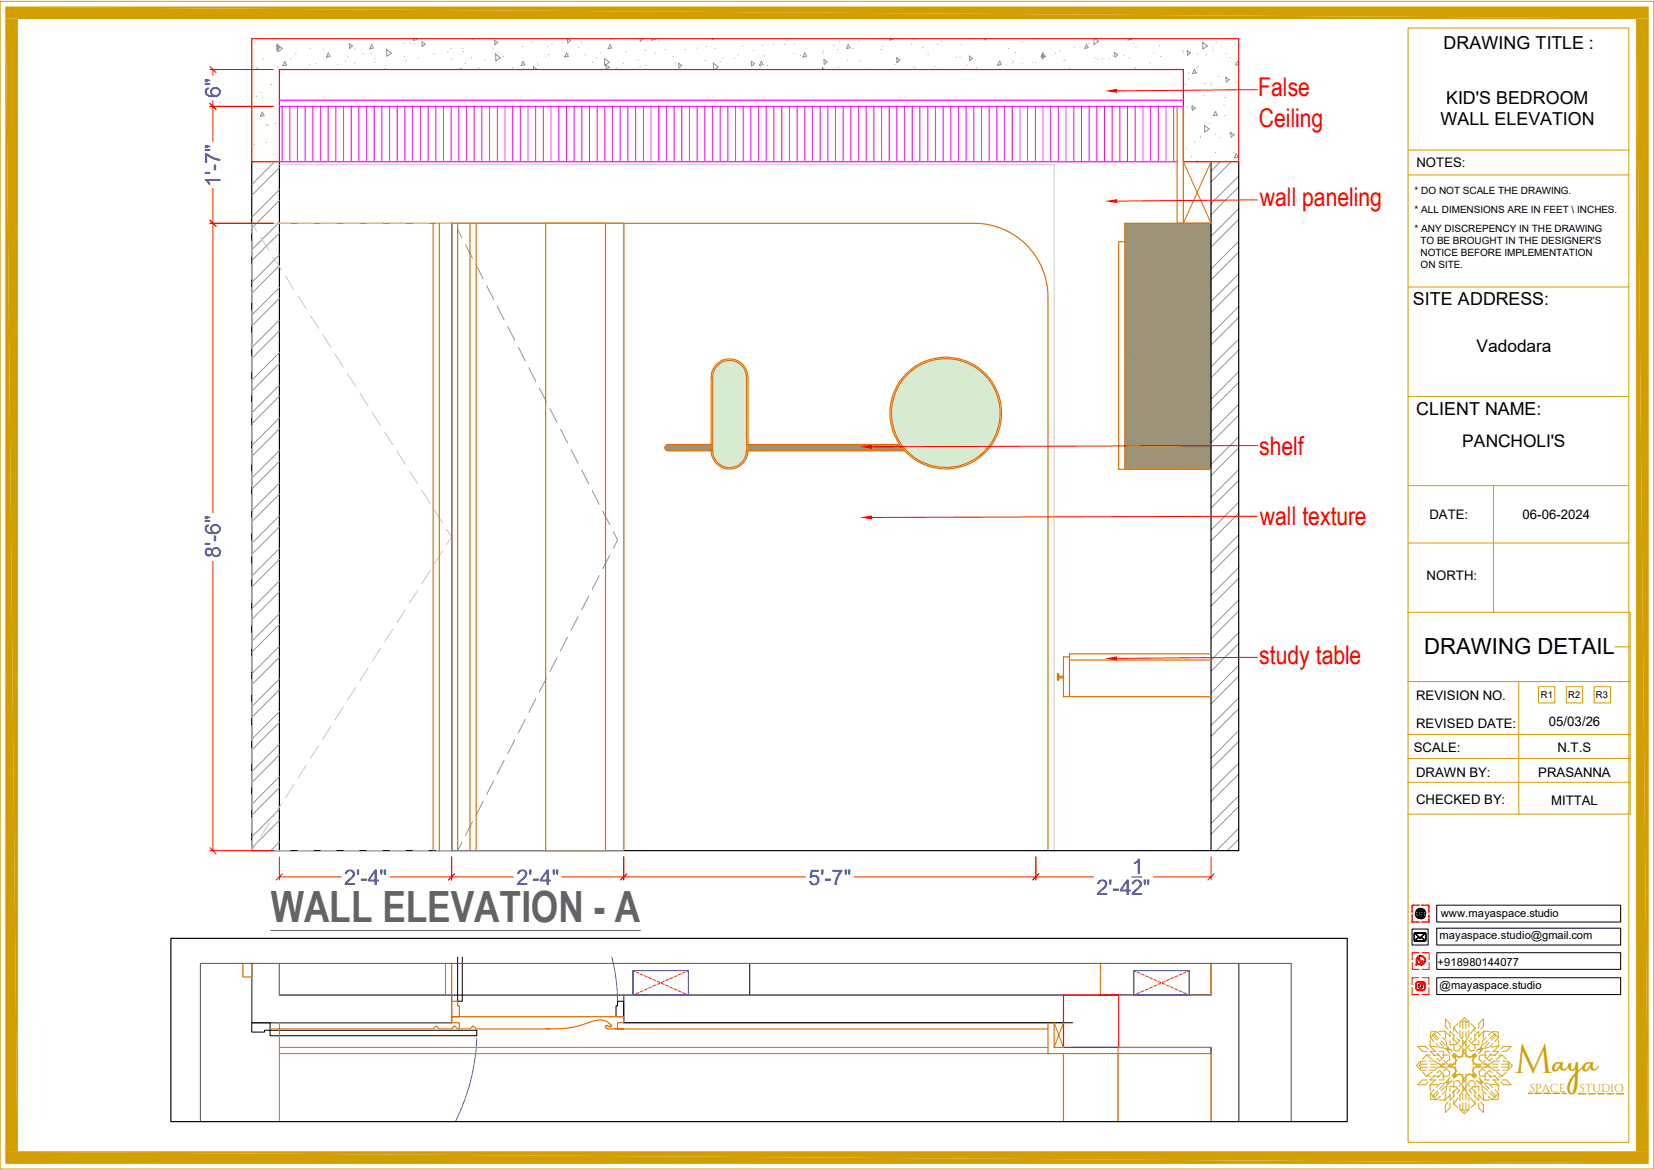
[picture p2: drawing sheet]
<svg xmlns="http://www.w3.org/2000/svg" width="420mm" height="297mm" viewBox="0 0 420 297" stroke-linecap="round" stroke-linejoin="round" font-family="sans-serif">
<defs><g id="words">
<text font-size="10.9" fill="#636466" x="68.7" y="233.9">WALL ELEVATION - A</text>
<text font-size="10.5" fill="#d39e00" x="384.6" y="272.4">M</text>
<text font-size="7.5" fill="#d39e00" x="394.3" y="272.4">aya</text>
<g font-size="6.6" fill="#f00">
<text x="319.5" y="24.4">False</text>
<text x="319.7" y="32.3">Ceiling</text>
<text x="319.9" y="52.4">wall paneling</text>
<text x="319.7" y="115.5">shelf</text>
<text x="319.9" y="133.4">wall texture</text>
<text x="319.7" y="168.5">study table</text>
</g>
<text font-size="5.6" x="361.6" y="166">DRAWING DETAIL</text>
<g font-size="5.5" fill="#00f">
<text x="56" y="24.8" transform="rotate(-90 56 24.8)">6&quot;</text>
<text x="56" y="47.5" transform="rotate(-90 56 47.5)">1'-7&quot;</text>
<text x="56" y="141.7" transform="rotate(-90 56 141.7)">8'-6&quot;</text>
<text x="287.4" y="222">1</text>
<text x="87.4" y="224.6">2'-4&quot;</text>
<text x="131.1" y="224.6">2'-4&quot;</text>
<text x="205.3" y="224.5">5'-7&quot;</text>
<text x="278.4" y="227.2">2'-42&quot;</text>
</g>
<g font-size="4.5">
<text x="366.6" y="12.4">DRAWING TITLE :</text>
<text x="367.2" y="26.5">KID'S BEDROOM</text>
<text x="365.8" y="31.7">WALL ELEVATION</text>
<text x="358.8" y="77.5">SITE ADDRESS:</text>
<text x="359.6" y="105.2">CLIENT NAME:</text>
</g>
<g font-size="4.4">
<text x="374.9" y="89.3">Vadodara</text>
<text x="371.3" y="113.5">PANCHOLI'S</text>
</g>
<g font-size="3.3">
<text x="359.7" y="42.3">NOTES:</text>
<text x="363" y="131.8">DATE:</text>
<text x="386.6" y="131.8">06-06-2024</text>
<text x="362.2" y="147.2">NORTH:</text>
<text x="359.6" y="177.8">REVISION NO.</text>
<text x="359.6" y="184.9">REVISED DATE:</text>
<text x="393.3" y="184.3">05/03/26</text>
<text x="359" y="191">SCALE:</text>
<text x="395.5" y="190.9">N.T.S</text>
<text x="359.6" y="197.1">DRAWN BY:</text>
<text x="390.6" y="197.1">PRASANNA</text>
<text x="359.6" y="204.1">CHECKED BY:</text>
<text x="393.9" y="204.5">MITTAL</text>
</g>
<g font-size="2.9" fill="#d39e00">
<text x="388.5" y="277.2">SPACE</text>
<text x="401.1" y="277.2">STUDIO</text>
</g>
<g font-size="2.8">
<text x="365.8" y="232.7">www.mayaspace.studio</text>
<text x="365.5" y="238.5">mayaspace.studio@gmail.com</text>
<text x="365" y="245.2">+918980144077</text>
<text x="365.5" y="251">@mayaspace.studio</text>
</g>
<g font-size="2.5">
<text x="359.2" y="49.4">* DO NOT SCALE THE DRAWING.</text>
<text x="359.2" y="54.1">* ALL DIMENSIONS ARE IN FEET \ INCHES.</text>
<text x="359.2" y="59">* ANY DISCREPENCY IN THE DRAWING</text>
<text x="360.7" y="62">TO BE BROUGHT IN THE DESIGNER'S</text>
<text x="360.7" y="65.1">NOTICE BEFORE IMPLEMENTATION</text>
<text x="360.7" y="68.1">ON SITE.</text>
</g>
<g font-size="2.4">
<text x="391.3" y="177.2">R1</text>
<text x="398.2" y="177.2">R2</text>
<text x="405.3" y="177.2">R3</text>
</g>
</g></defs>
<g fill="none" stroke="#9b9278" stroke-width=".3">
<path d="M169.3 112.9l-.4 .4M169.7 112.8l-.9 .9M169.9 112.8l-1 1.1M170.2 112.8l-1.2 1.2M170.5 112.8l-1.4 1.4M170.8 112.8l-1.6 1.5M171 112.8l-1.5 1.6M171.3 112.8l-1.6 1.6M171.6 112.8l-1.6 1.6M171.9 112.8l-1.6 1.6M172.2 112.8l-1.6 1.6M172.4 112.8l-1.6 1.6"/>
<path d="M172.7 112.8l-1.6 1.6M173 112.8l-1.6 1.6M173.3 112.8l-1.6 1.6M173.5 112.8l-1.6 1.6M173.8 112.8l-1.6 1.6M174.1 112.8l-1.6 1.6M174.4 112.8l-1.6 1.6M174.6 112.8l-1.6 1.6M174.9 112.8l-1.6 1.6M175.2 112.8l-1.6 1.6M175.5 112.8l-1.6 1.6M175.7 112.8l-1.6 1.6"/>
<path d="M176 112.8l-1.6 1.6M176.3 112.8l-1.6 1.6M176.6 112.8l-1.6 1.6M176.8 112.8l-1.6 1.6M177.1 112.8l-1.6 1.6M177.4 112.8l-1.6 1.6M177.7 112.8l-1.6 1.6M177.9 112.8l-1.6 1.6M178.2 112.8l-1.6 1.6M178.5 112.8l-1.6 1.6M178.8 112.8l-1.6 1.6M179.1 112.8l-1.6 1.6"/>
<path d="M179.3 112.8l-1.6 1.6M179.6 112.8l-1.6 1.6M179.9 112.8l-1.6 1.6M180.2 112.8l-1.6 1.6M180.4 112.8l-1.6 1.6M180.6 112.9l-1.5 1.5M180.6 113.2l-1.2 1.2M180.6 113.5l-.9 .9M180.6 113.7l-.7 .7M180.6 114l-.4 .4M180.6 114.3l-.1 .1M190.1 112.8l-.2 .1"/>
<path d="M190.4 112.8l-.5 .4M190.6 112.8l-.7 .7M190.9 112.8l-1 1M191.2 112.8l-1.3 1.2M191.5 112.8l-1.6 1.5M191.8 112.8l-1.7 1.6M192 112.8l-1.6 1.6M192.3 112.8l-1.6 1.6M192.6 112.8l-1.6 1.6M192.9 112.8l-1.6 1.6M193.1 112.8l-1.6 1.6M193.4 112.8l-1.6 1.6"/>
<path d="M193.7 112.8l-1.6 1.6M194 112.8l-1.6 1.6M194.2 112.8l-1.6 1.6M194.5 112.8l-1.6 1.6M194.8 112.8l-1.6 1.6M195.1 112.8l-1.6 1.6M195.3 112.8l-1.6 1.6M195.6 112.8l-1.6 1.6M195.9 112.8l-1.6 1.6M196.2 112.8l-1.6 1.6M196.4 112.8l-1.6 1.6M196.7 112.8l-1.6 1.6"/>
<path d="M197 112.8l-1.6 1.6M197.3 112.8l-1.6 1.6M197.5 112.8l-1.6 1.6M197.8 112.8l-1.6 1.6M198.1 112.8l-1.6 1.6M198.4 112.8l-1.6 1.6M198.7 112.8l-1.7 1.6M198.9 112.8l-1.6 1.6M199.2 112.8l-1.6 1.6M199.5 112.8l-1.6 1.6M199.8 112.8l-1.6 1.6M200 112.8l-1.6 1.6"/>
<path d="M200.3 112.8l-1.6 1.6M200.6 112.8l-1.6 1.6M200.9 112.8l-1.6 1.6M201.1 112.8l-1.6 1.6M201.4 112.8l-1.6 1.6M201.7 112.8l-1.6 1.6M202 112.8l-1.6 1.6M202.2 112.8l-1.6 1.6M202.5 112.8l-1.6 1.6M202.8 112.8l-1.6 1.6M203.1 112.8l-1.6 1.6M203.3 112.8l-1.6 1.6"/>
<path d="M203.6 112.8l-1.6 1.6M203.9 112.8l-1.6 1.6M204.2 112.8l-1.6 1.6M204.4 112.8l-1.6 1.6M204.7 112.8l-1.6 1.6M205 112.8l-1.6 1.6M205.3 112.8l-1.6 1.6M205.6 112.8l-1.7 1.6M205.8 112.8l-1.6 1.6M206.1 112.8l-1.6 1.6M206.4 112.8l-1.6 1.6M206.7 112.8l-1.6 1.6"/>
<path d="M206.9 112.8l-1.6 1.6M207.2 112.8l-1.6 1.6M207.5 112.8l-1.6 1.6M207.8 112.8l-1.6 1.6M208 112.8l-1.6 1.6M208.3 112.8l-1.6 1.6M208.6 112.8l-1.6 1.6M208.9 112.8l-1.6 1.6M209.1 112.8l-1.6 1.6M209.4 112.8l-1.6 1.6M209.7 112.8l-1.6 1.6M210 112.8l-1.6 1.6"/>
<path d="M210.2 112.8l-1.6 1.6M210.5 112.8l-1.6 1.6M210.8 112.8l-1.6 1.6M211.1 112.8l-1.6 1.6M211.3 112.8l-1.6 1.6M211.6 112.8l-1.6 1.6M211.9 112.8l-1.6 1.6M212.2 112.8l-1.6 1.6M212.5 112.8l-1.6 1.6M212.7 112.8l-1.6 1.6M213 112.8l-1.6 1.6M213.3 112.8l-1.6 1.6"/>
<path d="M213.6 112.8l-1.6 1.6M213.8 112.8l-1.6 1.6M214.1 112.8l-1.6 1.6M214.4 112.8l-1.6 1.6M214.7 112.8l-1.6 1.6M214.9 112.8l-1.6 1.6M215.2 112.8l-1.6 1.6M215.5 112.8l-1.6 1.6M215.8 112.8l-1.6 1.6M216 112.8l-1.6 1.6M216.3 112.8l-1.6 1.6M216.6 112.8l-1.6 1.6"/>
<path d="M216.9 112.8l-1.6 1.6M217.1 112.8l-1.6 1.6M217.4 112.8l-1.6 1.6M217.7 112.8l-1.6 1.6M218 112.8l-1.6 1.6M218.2 112.8l-1.6 1.6M218.5 112.8l-1.6 1.6M218.8 112.8l-1.6 1.6M219.1 112.8l-1.6 1.6M219.4 112.8l-1.6 1.6M219.6 112.8l-1.6 1.6M219.9 112.8l-1.6 1.6"/>
<path d="M220.2 112.8l-1.6 1.6M220.5 112.8l-1.6 1.6M220.7 112.8l-1.6 1.6M221 112.8l-1.6 1.6M221.3 112.8l-1.6 1.6M221.6 112.8l-1.6 1.6M221.8 112.8l-1.6 1.6M222.1 112.8l-1.6 1.6M222.4 112.8l-1.6 1.6M222.7 112.8l-1.6 1.6M222.9 112.8l-1.6 1.6M223.2 112.8l-1.6 1.6"/>
<path d="M223.5 112.8l-1.6 1.6M223.8 112.8l-1.6 1.6M224 112.8l-1.6 1.6M224.3 112.8l-1.6 1.6M224.6 112.8l-1.6 1.6M224.9 112.8l-1.6 1.6M225.1 112.8l-1.6 1.6M225.4 112.8l-1.6 1.6M225.7 112.8l-1.6 1.6M226 112.8l-1.6 1.6M226.3 112.8l-1.6 1.6M226.5 112.8l-1.6 1.6"/>
<path d="M226.8 112.8l-1.6 1.6M227.1 112.8l-1.6 1.6M227.4 112.8l-1.6 1.6M227.6 112.8l-1.6 1.6M227.9 112.8l-1.6 1.6M228.2 112.8l-1.6 1.6M228.4 112.9l-1.5 1.5M228.6 113l-1.5 1.4M228.6 113.2l-1.2 1.2M228.8 113.3l-1.1 1.1M228.9 113.5l-.9 .9M229 113.6l-.8 .8"/>
<path d="M229.2 113.8l-.7 .6M229.3 114l-.5 .4M229.4 114.1l-.3 .3M229.5 114.3l-.2 .1M229.7 114.4h-.1"/>
</g>
<g fill="none" stroke="#d7ebd2" stroke-width=".3">
<path d="M182.7 92.4l-.8 .7M183.4 91.9l-2 2M183.9 91.7l-2.7 2.7M184.2 91.6l-3.1 3.1M184.6 91.5l-3.5 3.6M184.9 91.5l-3.9 3.9M185.2 91.5l-4.2 4.2M185.5 91.5l-4.5 4.5M185.7 91.5l-4.7 4.7M186 91.5l-5 5M186.2 91.6l-5.2 5.2M186.4 91.7l-5.4 5.4"/>
<path d="M186.6 91.7l-5.6 5.6M186.9 91.8l-5.9 5.8M187 91.9l-6 6M187.2 91.9l-6.2 6.3M187.4 92l-6.4 6.5M187.6 92.2l-6.6 6.5M187.7 92.2l-6.7 6.8M187.9 92.4l-6.9 6.9M188 92.5l-7 7.1M188.2 92.6l-7.2 7.2M188.3 92.8l-7.3 7.3M188.5 92.9l-7.5 7.5"/>
<path d="M188.6 93l-7.6 7.7M188.7 93.2l-7.7 7.7M188.8 93.4l-7.8 7.8M188.9 93.6l-7.9 7.9M189 93.7l-8 8.1M189.1 93.9l-8.1 8.1M189.2 94.1l-8.2 8.2M189.3 94.3l-8.3 8.3M189.4 94.5l-8.4 8.4M189.4 94.7l-8.4 8.4M189.5 95l-8.5 8.4M189.5 95.2l-8.5 8.5"/>
<path d="M189.5 95.4l-8.5 8.6M189.6 95.7l-8.6 8.5M189.6 96l-8.6 8.5M189.6 96.2l-8.6 8.6M189.6 96.5l-8.6 8.6M189.6 96.8l-8.6 8.6M189.6 97.1l-8.6 8.5M189.6 97.3l-8.6 8.6M189.6 97.6l-8.6 8.6M189.6 97.9l-8.6 8.6M189.6 98.2l-8.6 8.5M189.6 98.4l-8.6 8.6"/>
<path d="M189.6 98.7l-8.6 8.6M189.6 99l-8.6 8.6M189.6 99.3l-8.6 8.5M189.6 99.6l-8.6 8.5M189.6 99.8l-8.6 8.6M230.8 94.8l-.7 .7M232.2 93.6l-3.3 3.3M233 93l-4.7 4.7M233.7 92.7l-5.7 5.6M234.2 92.4l-6.5 6.5M234.7 92.2l-7.2 7.2M235.2 92l-7.9 7.9"/>
<path d="M235.6 91.8l-8.4 8.5M236.1 91.7l-9.1 9.1M236.4 91.6l-9.5 9.5M236.8 91.5l-10 10M237.2 91.4l-10.5 10.5M237.5 91.3l-10.9 10.9M237.9 91.3l-11.3 11.3M238.2 91.2l-11.7 11.7M238.5 91.1l-12 12.1M238.8 91.1l-12.4 12.4M239.1 91.1l-12.7 12.7M239.4 91.1l-13 13"/>
<path d="M239.7 91.1l-13.3 13.3M240 91.1l-13.6 13.6M240.3 91.1l-13.9 13.8M240.5 91.1l-14.1 14.1M240.8 91.1l-14.4 14.4M241 91.1l-14.6 14.6M241.3 91.1l-14.9 14.9M241.6 91.1l-15.2 15.2M241.8 91.1l-15.3 15.4M242.1 91.2l-15.6 15.6M242.3 91.2l-15.8 15.8M242.5 91.3l-15.9 15.9"/>
<path d="M242.8 91.3l-16.2 16.2M243 91.4l-16.3 16.3M243.2 91.4l-16.5 16.6M243.5 91.4l-16.7 16.8M243.7 91.5l-16.9 16.9M243.9 91.6l-17 17M244.1 91.7l-17.2 17.1M244.3 91.7l-17.3 17.3M244.5 91.8l-17.4 17.4M244.7 91.8l-17.5 17.6M244.9 91.9l-17.7 17.7M245.2 92l-17.9 17.8"/>
<path d="M245.3 92.1l-17.9 17.9M245.5 92.2l-18 18M245.7 92.2l-18.2 18.2M245.9 92.3l-18.3 18.3M246.1 92.4l-18.4 18.4M246.3 92.5l-18.5 18.5M246.5 92.6l-18.6 18.6M246.7 92.7l-18.7 18.6M246.8 92.8l-18.7 18.7M247 92.9l-18.8 18.8M247.2 93l-18.9 18.9M247.4 93.1l-19 19"/>
<path d="M247.5 93.2l-19 19M247.7 93.3l-19.1 19.1M247.9 93.4l-19.2 19.2M248 93.5l-19.2 19.2M248.2 93.6l-19.3 19.3M248.4 93.7l-19.3 19.3M248.5 93.9l-19.3 19.3M248.7 94l-19.4 19.4M248.8 94.1l-19.4 19.4M249 94.2l-19.5 19.5M249.1 94.4l-19.4 19.4M249.3 94.5l-19.5 19.5"/>
<path d="M249.4 94.6l-19.5 19.5M249.6 94.7l-19.6 19.6M249.7 94.9l-19.5 19.5M249.9 95l-19.6 19.6M250 95.2l-19.5 19.5M250.1 95.3l-19.5 19.5M250.3 95.4l-19.5 19.5M250.4 95.6l-19.5 19.5M250.5 95.7l-19.5 19.5M250.7 95.9l-19.5 19.5M250.8 96l-19.5 19.5M250.9 96.2l-19.4 19.4"/>
<path d="M251 96.3l-19.4 19.4M251.1 96.5l-19.3 19.3M251.2 96.6l-19.3 19.4M251.4 96.8l-19.3 19.3M251.5 96.9l-19.2 19.3M251.6 97.1l-19.2 19.2M251.7 97.3l-19.1 19.1M251.8 97.5l-19.1 19M251.9 97.6l-19 19M252.1 97.8l-19 18.9M252.1 98l-18.8 18.8M252.2 98.1l-18.7 18.8"/>
<path d="M252.3 98.3l-18.7 18.7M252.4 98.5l-18.6 18.6M252.5 98.7l-18.5 18.5M252.6 98.8l-18.4 18.5M252.7 99.1l-18.3 18.3M252.8 99.2l-18.2 18.3M252.9 99.4l-18.2 18.2M252.9 99.7l-17.9 17.9M253 99.8l-17.9 17.9M188.8 116.9l-1.1 1M189.1 116.2l-2 2.1M189.3 115.8l-2.7 2.7"/>
<path d="M189.4 115.4l-3.1 3.2M189.5 115.1l-3.6 3.6M189.5 114.7l-3.9 4M189.6 100.1l-8.6 8.6M189.6 100.4l-8.6 8.5M189.6 100.7l-8.6 8.5M189.6 100.9l-8.6 8.6M189.6 101.2l-8.6 8.6M189.6 101.5l-8.6 8.5M189.6 101.8l-8.6 8.5M189.6 102l-8.6 8.6M189.6 102.3l-8.6 8.6"/>
<path d="M189.6 102.6l-8.6 8.5M189.6 102.9l-8.6 8.5M189.6 103.1l-8.6 8.6M189.6 103.4l-8.6 8.6M189.6 103.7l-8.6 8.6M189.6 104l-8.6 8.5M189.6 104.2l-8.6 8.6M189.6 104.5l-8.6 8.6M189.6 104.8l-8.6 8.6M189.6 105.1l-8.6 8.5M189.6 105.3l-8.6 8.6M189.6 105.6l-8.6 8.6"/>
<path d="M189.6 105.9l-8.6 8.6M189.6 106.2l-8.6 8.5M189.6 106.5l-8.6 8.5M189.6 106.7l-8.5 8.5M189.6 107l-8.5 8.4M189.6 107.3l-8.4 8.4M189.6 107.6l-8.4 8.3M189.6 107.8l-8.3 8.3M189.6 108.1l-8.2 8.1M189.6 108.4l-8.1 8M189.6 108.7l-8 7.9M189.6 108.9l-7.9 7.9"/>
<path d="M189.6 109.2l-7.8 7.7M189.6 109.5l-7.7 7.6M189.6 109.8l-7.5 7.5M189.6 110l-7.4 7.4M189.6 110.3l-7.3 7.2M189.6 110.6l-7.1 7M189.6 110.9l-7 6.9M189.6 111.1l-6.8 6.8M189.6 111.4l-6.6 6.6M189.6 111.7l-6.5 6.4M189.6 112l-6.3 6.2M189.6 112.2l-6.1 6.1"/>
<path d="M189.6 112.5l-5.9 5.9M189.6 112.8l-5.7 5.6M189.6 113.1l-5.5 5.4M189.6 113.4l-5.3 5.2M189.6 113.6l-5.1 5M189.6 113.9l-4.8 4.8M189.6 114.2l-4.6 4.5M189.6 114.5l-4.3 4.2M251 113.5l-2.2 2.2M251.7 112.5l-3.9 3.9M252.1 111.8l-5 5M252.5 111.2l-6 6"/>
<path d="M252.7 110.6l-6.8 6.8M252.9 110.1l-7.5 7.5M253.1 100l-17.8 17.8M253.1 109.7l-8.1 8.1M253.2 100.2l-17.7 17.7M253.2 100.4l-17.4 17.5M253.3 109.3l-8.7 8.7M253.3 100.6l-17.3 17.4M253.4 100.8l-17.2 17.3M253.4 108.8l-9.3 9.3M253.4 101l-17 17.2M253.5 101.3l-16.9 16.9"/>
<path d="M253.5 108.5l-9.7 9.7M253.6 101.5l-16.8 16.8M253.6 101.7l-16.6 16.6M253.6 108.1l-10.2 10.2M253.7 101.9l-16.5 16.5M253.7 102.2l-16.2 16.2M253.7 107.7l-10.7 10.7M253.7 102.4l-16 16M253.7 107.4l-11 11M253.8 102.7l-15.8 15.8M253.8 102.9l-15.6 15.6M253.8 107.1l-11.4 11.4"/>
<path d="M253.9 103.1l-15.5 15.5M253.9 106.7l-11.9 11.8M253.9 103.4l-15.2 15.2M253.9 103.6l-15 15M253.9 106.1l-12.5 12.5M253.9 106.4l-12.2 12.2M254 103.9l-14.8 14.8M254 104.1l-14.6 14.6M254 104.4l-14.3 14.3M254 105.5l-13.2 13.2M254 105.8l-12.9 12.9M254 104.7l-14 14"/>
<path d="M254 104.9l-13.8 13.8M254 105.2l-13.5 13.5"/>
</g>
<g fill="#fff">
<path d="M71 27l227.9 14.1h-227.9z"/>
<path d="M71 27h227.9v14.1z"/>
</g>
<g fill="none" stroke="#f0f" stroke-width=".25">
<path d="M71.6 27v14.1M73.6 27v14.1M75.5 27v14.1M77.5 27v14.1M79.4 27v14.1M81.4 27v14.1M83.3 27v14.1M85.3 27v14.1M87.2 27v14.1M89.2 27v14.1M91.1 27v14.1M93.1 27v14.1"/>
<path d="M95 27v14.1M97 27v14.1M98.9 27v14.1M100.9 27v14.1M102.8 27v14.1M104.8 27v14.1M106.8 27v14.1M108.7 27v14.1M110.7 27v14.1M112.6 27v14.1M114.6 27v14.1M116.5 27v14.1"/>
<path d="M118.4 27v14.1M120.4 27v14.1M122.3 27v14.1M124.3 27v14.1M126.3 27v14.1M128.2 27v14.1M130.2 27v14.1M132.1 27v14.1M134.1 27v14.1M136 27v14.1M138 27v14.1M139.9 27v14.1"/>
<path d="M141.9 27v14.1M143.8 27v14.1M145.8 27v14.1M147.7 27v14.1M149.7 27v14.1M151.6 27v14.1M153.6 27v14.1M155.5 27v14.1M157.5 27v14.1M159.4 27v14.1M161.4 27v14.1M163.4 27v14.1"/>
<path d="M165.3 27v14.1M167.3 27v14.1M169.2 27v14.1M171.2 27v14.1M173.1 27v14.1M175 27v14.1M177 27v14.1M179 27v14.1M180.9 27v14.1M182.9 27v14.1M184.8 27v14.1M186.8 27v14.1"/>
<path d="M188.7 27v14.1M190.7 27v14.1M192.6 27v14.1M194.6 27v14.1M196.5 27v14.1M198.5 27v14.1M200.4 27v14.1M202.4 27v14.1M204.3 27v14.1M206.3 27v14.1M208.2 27v14.1M210.2 27v14.1"/>
<path d="M212.1 27v14.1M214.1 27v14.1M216.1 27v14.1M218 27v14.1M220 27v14.1M221.9 27v14.1M223.9 27v14.1M225.8 27v14.1M227.8 27v14.1M229.7 27v14.1M231.6 27v14.1M233.6 27v14.1"/>
<path d="M235.6 27v14.1M237.5 27v14.1M239.5 27v14.1M241.4 27v14.1M243.4 27v14.1M245.3 27v14.1M247.3 27v14.1M249.2 27v14.1M251.2 27v14.1M253.2 27v14.1M255.1 27v14.1M257 27v14.1"/>
<path d="M259 27v14.1M260.9 27v14.1M262.9 27v14.1M264.8 27v14.1M266.8 27v14.1M268.7 27v14.1M270.7 27v14.1M272.7 27v14.1M274.6 27v14.1M276.6 27v14.1M278.5 27v14.1M280.5 27v14.1"/>
<path d="M282.4 27v14.1M284.4 27v14.1M286.3 27v14.1M288.2 27v14.1M290.2 27v14.1M292.2 27v14.1M294.1 27v14.1M296.1 27v14.1M298 27v14.1"/>
</g>
<path d="M63.9 9.8h250.6v31.3h-14v-23.4h-229.5v23.4h-7.1z" fill="none" stroke="#f00" stroke-width=".3"/>
<path d="M63.9 41.1v174.8h250.6v-174.8M71 41.1v174.8M307.5 41.1v174.8" fill="none" stroke="#000" stroke-width=".3"/>
<g fill="none" stroke="#939598" stroke-width=".25">
<path d="M65.2 17.4h.1M65.4 17.6v.1M65.4 17.1h.1M66.8 14.9h.1M69.2 10.1v.1M70.2 11.6l.8 .5-.7 .6zM70.3 11.2h.1M70.5 16.8v.1M70.5 11.3l.1 1.7M70.5 11.4l1.2 .9-1.1 .9M72.3 15.6l.5 .9-1 .2zM72.7 16.7v.1"/>
<path d="M73.8 15h.1M75.1 13.6h.1M78.6 16.5h.1M78.7 12.3h.1M80.2 16.1v.1M82.2 12.5h.1M83.4 13.5l.4 .9-.9 .1zM85.8 16.3h.1M87.7 15.5h.1M88.4 14.4h.1M88.7 11.1l.8 .5-.7 .7zM90 16h.1"/>
<path d="M90.1 12.4h.1M92.2 13.5v.1M94.2 13.5v.1M94.4 11.3l.4 .9-.9 .2zM95.1 15.7v.1M95.2 14.9h.1M97.7 17.4h.1M97.9 16.6h.1M98.2 12.4v1.8M98.2 12.6l1.2 .9-1.2 .8M102.7 10.9v.1M102.7 14.3h.1"/>
<path d="M103.2 15.4v.1M104.1 10.9v.1M105.1 9.8l-.2 .4 1-.1-.2-.3M105.1 11.1v.1M106.2 14.7v.1M107.1 10.6l.9 .6-.8 .6zM110.2 13.7h.1M113.7 13.1h.1M114.6 12.3h.1M114.6 14.9h.1M117 17.7v-.3l.3 .3M117.5 12.2v.1"/>
<path d="M117.7 13v.1M118.2 16.1h.1M119.7 14.7h.1M120.1 9.9h.1M121.5 17.2h.1M123.3 15.2v.1M125.2 12.4v.1M125.6 10.2l.8 .6-.7 .5zM125.9 13.6v1.8M125.9 13.7l1.1 .9-1.1 .9M126.6 13.3v.1M127.8 14.4h.1"/>
<path d="M130.1 17.1v.1M132.7 11.8v.1M132.8 15.6l.5 .9-1 .1zM132.9 17.4h.1M135 10.7h.1M135.5 17.7l-.1-.7 .8 .5-.1 .2M136.5 15.9v.1M136.7 16.6h.1M138.6 14.5h.1M139.1 11.7v.1M139.3 13.8v.1M140.2 11.2v.1"/>
<path d="M142.9 10.9h.1M143.8 13.4l.5 .9-.9 .2zM144 9.8l.1 1.1 .8-.6-.7-.5M144.4 13.6v.1M147 12v.1M147.7 10.6h.1M148.6 13.9v.1M150.5 15.8v.1M151.5 14.7h.1M152.4 13.3h.1M153.5 14.8v1.7M153.5 14.9l1.2 .9-1.2 .8"/>
<path d="M154 17.7l-.1-1.2 .8 .6-.7 .6M154.9 11.3l.4 .9-.9 .2zM155.2 10h.1M156.6 17.2v.1M158.2 16v.1M159 13.1h.1M162.1 15.2h.1M162.5 9.8l.1 .7 .7-.6M162.5 16.9h.1M163.3 9.8v.1M163.9 12.7v.1M164.1 16.6h.1"/>
<path d="M164.4 10.4v.1M165.6 9.8l-.2 .4 1-.2-.1-.2M166.5 13.5h.1M167.4 10.5h.1M169 12.5v.1M170.9 14.3h.1M171.6 16h.1M172.3 16l.8 .6-.7 .6zM173.9 12.6h.1M177 12.2h.1M179.1 15.4h.1M179.3 11.8h.1"/>
<path d="M181 9.8v.2l.2-.2M181.1 15.9l.1 1.8M181.1 16l1.2 1-.9 .7M181.5 12.2v.1M182.9 15.6h.1M183.6 14.7v.1M186.6 14.8h.1M187.4 13.9h.1M188.5 11.7h.1M190.8 15.6l.8 .6-.7 .6zM191.3 12.8v.1M193.1 16.9h.1"/>
<path d="M193.3 15.5l.5 .9-1 .2zM193.6 11.5h.1M194.1 14.1v.1M194.9 16.6v.1M196.5 11h.1M199.3 11.3h.1M199.8 10.2h.1M201.5 13.5v.1M201.6 11.1h.1M203.3 14v.1M204.3 13.4l.5 .9-.9 .2zM208.8 17.1v.6"/>
<path d="M208.8 17.2l.6 .5M208.9 13.4h.1M209.1 12.9v.1M209.2 15.2l.8 .5-.7 .6zM211.7 11.5v.1M212.7 12.5v.1M212.9 17v.1M213.1 10.6v.1M215.3 15.3v.1M215.4 11.3l.4 .8-.9 .2zM216.5 12.3v.1M218.2 10.4h.1"/>
<path d="M218.5 15.5v.1M220.9 17.6h.1M223.7 12.6h.1M224.1 11.7h.1M224.6 9.9h.1M226.1 9.8l-.2 .4 1-.2-.1-.2M226.3 10v.1M227.2 16.4h.1M227.7 14.7l.8 .5-.7 .7zM227.9 15.8h.1M231.5 11v.1M231.9 16.8v.1"/>
<path d="M232.2 9.9v.1M232.4 17.1h.1M234.3 12.1h.1M235.7 13.8h.1M237.4 16.8v.1M238.1 11.2v.1M239.1 10.5h.1M239.2 17.6h.1M242.9 14.6h.1M243.8 14.2v.1M244.1 11.3h.1M245.5 16.5v.1"/>
<path d="M246.1 14.2l.8 .6-.7 .6zM246.5 9.8v.1M247.7 15.1v.1M248 17.1h.1M250.1 9.8v.2M250.6 9.8l-.5 .4M253.4 16.4h.1M253.8 15.5l.5 .9-1 .2zM255.5 16.5h.1M256.1 12.4h.1M257 16h.1M257.3 15.5v.1"/>
<path d="M257.9 13.3v.1M259.6 10.7v.1M259.6 16.2h.1M262.1 15.8h.1M263 15.9h.1M263.4 9.9h.1M264.5 13.8l.9 .6-.7 .5zM264.8 13.4l.5 .9-.9 .1zM268.1 13.5h.1M269.2 12.9h.1M270.2 15.5h.1M270.5 15.2v.1"/>
<path d="M271.6 17.3v.1M272.8 12.1h.1M275.9 11.2l.4 .9-.9 .2zM276.5 11v.1M277.7 9.8l.1 1.4M278 14.6v.1M278.1 9.8l.8 .7-1.1 .8M278.8 15v.1M280 14.9h.1M281.6 14.9v.1M282.6 14.2h.1M283 13.3l.8 .6-.7 .6z"/>
<path d="M285.5 14v.1M286.6 9.8l-.2 .4 1-.3-.1-.1M286.7 14.7h.1M287.9 10.9h.1M288.3 17.2h.1M288.5 12.1h.1M292 15.9v.1M292.9 13.4h.1M294.5 11.6h.1M294.8 14.4h.1M300.4 12.8h.1M300.4 13.3h.1"/>
<path d="M301.5 12.9l.8 .6-.8 .6zM301.8 18.5h.1M303.3 17.6l.4 .9-.9 .2zM304 17.1h.1M304.1 13.7v.1M304.3 16.9h.1M305.4 10.6v1.8M305.4 10.8l1.2 .9-1.2 .8M306.2 13.8v.1M307.9 12.1v.1M307.9 12.9h.1M308.8 10.8h.1"/>
<path d="M309.4 19.4v.1M311.3 19.6l.8 .6-.7 .6zM311.3 13.6v.1M312.4 14.6h.1M313.7 15.9h.1M314.5 15.9l-.2-.4-.5 1.1 .7-.2M64 28h.1M64.5 36.6v.1M65.2 24.4h.1M66.5 23.5v.1M66.6 28.4l.5 .9-1 .2zM66.7 24.6v.1"/>
<path d="M67.6 31.8h.1M67.6 36.2h.1M67.9 31.6h.1M68.1 31.9h.1M68.9 21.4v.1M69.6 39.2h.1M69.9 31.3v.1M300.7 28.7v.1M300.9 21.4v.1M301.2 37.7v.1M301.4 27.1v.1M301.9 20v.1"/>
<path d="M302.6 39.8h.1M302.6 27.3v.1M302.7 26.9l.8 .5-.7 .6zM303.3 27.3h.1M303.4 35.9h.1M304.8 34.5v.1M304.9 34.9v.1M305.7 24.2h.1M305.9 31.7v1.7M305.9 31.8l1.1 .9-1.1 .9M306 21.2h.1M306.2 31.2h.1"/>
<path d="M307.2 31.4v.1M307.5 20.9v.1M307.6 21.5h.1M308.6 28.3l.4 .9-.9 .2zM308.7 38.7h.1M308.7 34.1h.1M308.7 28.4h.1M309.7 35h.1M310.8 26.7h.1M311 29.3h.1M311.1 24.7v.1M312.3 34h.1"/>
<path d="M312.5 33.7l.9 .5-.8 .6zM313.2 38.8h.1M313.9 39l.5 .9-1 .2zM314.1 20.8v.1M314.5 37.1v.1M64.2 41.1l-.3 .3M69.7 41.1l-5.8 5.8M71 42.6l-7.1 7M71 56.4l-7.1 7M71 50.9l-7.1 7M71 59.2l-7.1 7M71 48.1l-7.1 7.1"/>
<path d="M116.2 58.3l1.1 2.1M303.9 41.1v-.2l.3 .2M309.9 41.1l-2.4 2.3M312.6 41.1l-5.1 5.1M314.5 53l-7 7M314.5 55.7l-7 7M314.5 44.7l-7 7M314.5 47.5l-7 7M71 64.7l-7.1 7M71 67.4l-7.1 7.1M71 73l-7.1 7M71 75.7l-7.1 7.1"/>
<path d="M118.2 62.1l1.8 3.5M120.9 67.3l1.8 3.5M123.6 72.5l1.7 3.5M126.2 77.7l1.8 3.5M314.5 61.3l-7 7M314.5 69.5l-7 7M314.5 77.8l-7 7M314.5 64l-7 7M314.5 72.3l-7 7M71 81.2l-7.1 7.1M71 89.5l-7.1 7.1M71 97.8l-7.1 7"/>
<path d="M71 84l-7.1 7M71 92.3l-7.1 7M128.9 82.9l1.8 3.5M131.6 88.1l1.8 3.5M134.3 93.3l1.8 3.5M136.9 98.6l1.9 3.4M314.5 86.1l-7 7M314.5 94.4l-7 7M314.5 80.6l-7 7M314.5 88.9l-7 7M314.5 97.1l-7 7M71 106.1l-7.1 7"/>
<path d="M71 114.4l-7.1 7M71 100.6l-7.1 7M71 108.8l-7.1 7.1M71 117.1l-7.1 7.1M139.7 103.8l1.7 3.4M142.3 108.9l1.8 3.5M145 114.1l1.8 3.5M147.7 119.3l1.8 3.5M314.5 102.7l-7 7M314.5 105.4l-7 7M314.5 113.7l-7 7M314.5 110.9l-7 7"/>
<path d="M314.5 119.2l-7 7M71 122.6l-7.1 7.1M71 130.9l-7.1 7.1M71 139.2l-7.1 7.1M71 125.4l-7.1 7.1M71 133.7l-7.1 7M150.4 124.5l1.7 3.5M153 129.8l1.9 3.4M155.7 135l1.1 2.1-1.1 2.1M314.5 122l-7 7M314.5 127.5l-7 7M314.5 130.3l-7 7"/>
<path d="M314.5 135.8l-7 7M314.5 138.5l-7 7M71 147.5l-7.1 7M71 155.8l-7.1 7M71 142l-7.1 7M71 150.2l-7.1 7.1M71 158.5l-7.1 7.1M146.8 156.5l-1.8 3.5M149.5 151.3l-1.8 3.5M152.1 146.1l-1.7 3.5M154.9 140.9l-1.9 3.5M314.5 144.1l-7 7"/>
<path d="M314.5 152.3l-7 7M314.5 146.8l-7 7M314.5 155.1l-7 7M71 164l-7.1 7.1M71 172.3l-7.1 7.1M71 166.8l-7.1 7.1M71 175.1l-7.1 7M136.1 177.4l-1.8 3.4M138.8 172.2l-1.9 3.4M141.4 167l-1.7 3.4M144.1 161.8l-1.8 3.4M314.5 168.9l-7 7"/>
<path d="M314.5 177.2l-7 7M314.5 171.7l-7 7M314.5 179.9l-7 7M314.5 160.6l-7 7M314.5 163.4l-7 7M71 180.6l-7.1 7.1M71 188.9l-7.1 7M71 197.2l-7.1 7M71 183.4l-7.1 7M71 191.6l-7.1 7.1M71 199.9l-7.1 7.1M125.3 198.2l-1.7 3.5"/>
<path d="M128 193l-1.8 3.5M130.7 187.8l-1.8 3.5M133.4 182.6l-1.8 3.5M314.5 185.5l-7 7M314.5 193.8l-7 6.9M314.5 188.2l-7 7M314.5 196.5l-7 7M71 205.4l-7.1 7.1M71 208.2l-7.1 7.1M71 213.7l-2.3 2.2M117.3 213.8l-1.1 2.1M120 208.6l-1.8 3.5"/>
<path d="M122.7 203.4l-1.8 3.5M314.5 202l-7 7M314.5 210.3l-5.6 5.6M314.5 204.8l-7 7M314.5 213.1l-2.8 2.8"/>
</g>
<g fill="none" stroke="#9b9278" stroke-width=".3">
<path d="M285.7 56.7h-.1M286 56.7l-.4 .3M286.3 56.7l-.7 .6M286.5 56.7l-.9 .9M286.8 56.7l-1.2 1.1M287.1 56.7l-1.5 1.4M287.4 56.7l-1.8 1.7M287.6 56.7l-2 2M287.9 56.7l-2.3 2.2M288.2 56.7l-2.6 2.5M288.5 56.7l-2.9 2.8M288.7 56.7l-3.1 3.1"/>
<path d="M289 56.7l-3.4 3.3M289.3 56.7l-3.7 3.6M289.6 56.7l-4 3.9M289.8 56.7l-4.2 4.2M290.1 56.7l-4.5 4.4M290.4 56.7l-4.8 4.7M290.7 56.7l-5.1 5M291 56.7l-5.4 5.3M291.2 56.7l-5.6 5.6M291.5 56.7l-5.9 5.8M291.8 56.7l-6.2 6.1M292.1 56.7l-6.5 6.4"/>
<path d="M292.3 56.7l-6.7 6.7M292.6 56.7l-7 6.9M292.9 56.7l-7.3 7.2M293.2 56.7l-7.6 7.5M293.4 56.7l-7.8 7.8M293.7 56.7l-8.1 8M294 56.7l-8.4 8.3M294.3 56.7l-8.7 8.6M294.5 56.7l-8.9 8.9M294.8 56.7l-9.2 9.1M295.1 56.7l-9.5 9.4M295.4 56.7l-9.8 9.7"/>
<path d="M295.6 56.7l-10 10M295.9 56.7l-10.3 10.2M296.2 56.7l-10.6 10.5M296.5 56.7l-10.9 10.8M296.8 56.7l-11.2 11.1M297 56.7l-11.4 11.3M297.3 56.7l-11.7 11.6M297.6 56.7l-12 11.9M297.9 56.7l-12.3 12.2M298.1 56.7l-12.5 12.5M298.4 56.7l-12.8 12.7M298.7 56.7l-13.1 13"/>
<path d="M299 56.7l-13.4 13.3M299.2 56.7l-13.6 13.6M299.5 56.7l-13.9 13.8M299.8 56.7l-14.2 14.1M300.1 56.7l-14.5 14.4M300.3 56.7l-14.7 14.7M300.6 56.7l-15 14.9M300.9 56.7l-15.3 15.2M301.2 56.7l-15.6 15.5M301.4 56.7l-15.8 15.8M301.7 56.7l-16.1 16M302 56.7l-16.4 16.3"/>
<path d="M302.3 56.7l-16.7 16.6M302.5 56.7l-16.9 16.9M302.8 56.7l-17.2 17.1M303.1 56.7l-17.5 17.4M303.4 56.7l-17.8 17.7M303.7 56.7l-18.1 18M303.9 56.7l-18.3 18.2M304.2 56.7l-18.6 18.5M304.5 56.7l-18.9 18.8M304.8 56.7l-19.2 19.1M305 56.7l-19.4 19.4M305.3 56.7l-19.7 19.6"/>
<path d="M305.6 56.7l-20 19.9M305.9 56.7l-20.3 20.2M306.1 56.7l-20.5 20.5M306.4 56.7l-20.8 20.7M306.7 56.7l-21.1 21M307 56.7l-21.4 21.3M307.2 56.7l-21.6 21.6M307.5 56.7l-21.9 21.8M307.5 56.9l-21.9 21.9M307.5 57.2l-21.9 21.9M307.5 57.5l-21.9 21.9M307.5 57.8l-21.9 21.8"/>
<path d="M307.5 58l-21.9 21.9M307.5 58.3l-21.9 21.9M307.5 58.6l-21.9 21.9M307.5 58.9l-21.9 21.8M307.5 59.2l-21.9 21.8M307.5 59.4l-21.9 21.9M307.5 59.7l-21.9 21.9M307.5 60l-21.9 21.8M307.5 60.3l-21.9 21.8M307.5 60.5l-21.9 21.9M307.5 60.8l-21.9 21.9M307.5 61.1l-21.9 21.9"/>
<path d="M307.5 61.4l-21.9 21.8M307.5 61.6l-21.9 21.9M307.5 61.9l-21.9 21.9M307.5 62.2l-21.9 21.9M307.5 62.5l-21.9 21.8M307.5 62.7l-21.9 21.9M307.5 63l-21.9 21.9M307.5 63.3l-21.9 21.9M307.5 63.6l-21.9 21.8M307.5 63.8l-21.9 21.9M307.5 64.1l-21.9 21.9M307.5 64.4l-21.9 21.9"/>
<path d="M307.5 64.7l-21.9 21.8M307.5 64.9l-21.9 21.9M307.5 65.2l-21.9 21.9M307.5 65.5l-21.9 21.9M307.5 65.8l-21.9 21.8M307.5 66.1l-21.9 21.8M307.5 66.3l-21.9 21.9M307.5 66.6l-21.9 21.9M307.5 66.9l-21.9 21.9M307.5 67.2l-21.9 21.8M307.5 67.4l-21.9 21.9M307.5 67.7l-21.9 21.9"/>
<path d="M307.5 68l-21.9 21.9M307.5 68.3l-21.9 21.8M307.5 68.5l-21.9 21.9M307.5 68.8l-21.9 21.9M307.5 69.1l-21.9 21.9M307.5 69.4l-21.9 21.8M307.5 69.6l-21.9 21.9M307.5 69.9l-21.9 21.9M307.5 70.2l-21.9 21.9M307.5 70.5l-21.9 21.8M307.5 70.7l-21.9 21.9M307.5 71l-21.9 21.9"/>
<path d="M307.5 71.3l-21.9 21.9M307.5 71.6l-21.9 21.8M307.5 71.8l-21.9 21.9M307.5 72.1l-21.9 21.9M307.5 72.4l-21.9 21.9M307.5 72.7l-21.9 21.8M307.5 73l-21.9 21.8M307.5 73.2l-21.9 21.9M307.5 73.5l-21.9 21.9M307.5 73.8l-21.9 21.9M307.5 74.1l-21.9 21.8M307.5 74.3l-21.9 21.9"/>
<path d="M307.5 74.6l-21.9 21.9M307.5 74.9l-21.9 21.9M307.5 75.2l-21.9 21.8M307.5 75.4l-21.9 21.9M307.5 75.7l-21.9 21.9M307.5 76l-21.9 21.9M307.5 76.3l-21.9 21.8M307.5 76.5l-21.9 21.9M307.5 76.8l-21.9 21.9M307.5 77.1l-21.9 21.9M307.5 77.4l-21.9 21.8M307.5 77.6l-21.9 21.9"/>
<path d="M307.5 77.9l-21.9 21.9M307.5 78.2l-21.9 21.9M307.5 78.5l-21.9 21.8M307.5 78.7l-21.9 21.9M307.5 79l-21.9 21.9M307.5 79.3l-21.9 21.9M307.5 79.6l-21.9 21.8M307.5 79.9l-21.9 21.8M307.5 80.1l-21.9 21.9M307.5 80.4l-21.9 21.9M307.5 80.7l-21.9 21.9M307.5 81l-21.9 21.8"/>
<path d="M307.5 81.2l-21.9 21.9M307.5 81.5l-21.9 21.9M307.5 81.8l-21.9 21.9M307.5 82.1l-21.9 21.8M307.5 82.3l-21.9 21.9M307.5 82.6l-21.9 21.9M307.5 82.9l-21.9 21.9M307.5 83.2l-21.9 21.8M307.5 83.4l-21.9 21.9M307.5 83.7l-21.9 21.9M307.5 84l-21.9 21.9M307.5 84.3l-21.9 21.8"/>
<path d="M307.5 84.5l-21.9 21.9M307.5 84.8l-21.9 21.9M307.5 85.1l-21.9 21.9M307.5 85.4l-21.9 21.8M307.5 85.7l-21.9 21.8M307.5 85.9l-21.9 21.9M307.5 86.2l-21.9 21.9M307.5 86.5l-21.9 21.8M307.5 86.8l-21.9 21.8M307.5 87l-21.9 21.9M307.5 87.3l-21.9 21.9M307.5 87.6l-21.9 21.9"/>
<path d="M307.5 87.9l-21.9 21.8M307.5 88.1l-21.9 21.9M307.5 88.4l-21.9 21.9M307.5 88.7l-21.9 21.9M307.5 89l-21.9 21.8M307.5 89.2l-21.9 21.9M307.5 89.5l-21.9 21.9M307.5 89.8l-21.9 21.9M307.5 90.1l-21.9 21.8M307.5 90.3l-21.9 21.9M307.5 90.6l-21.9 21.9M307.5 90.9l-21.9 21.9"/>
<path d="M307.5 91.2l-21.9 21.8M307.5 91.4l-21.9 21.9M307.5 91.7l-21.9 21.9M307.5 92l-21.9 21.9M307.5 92.3l-21.9 21.8M307.5 92.6l-21.9 21.8M307.5 92.8l-21.9 21.9M307.5 93.1l-21.9 21.9M307.5 93.4l-21.9 21.8M307.5 93.7l-21.9 21.8M307.5 93.9l-21.9 21.9M307.5 94.2l-21.9 21.9"/>
<path d="M307.5 94.5l-21.9 21.9M307.5 94.8l-21.9 21.8M307.5 95l-21.9 21.9M307.5 95.3l-21.9 21.9M307.5 95.6l-21.9 21.9M307.5 95.9l-21.9 21.8M307.5 96.1l-21.9 21.9M307.5 96.4l-21.9 21.9M307.5 96.7l-21.9 21.9M307.5 97l-21.9 21.8M307.5 97.2l-21.8 21.9M307.5 97.5l-21.6 21.6"/>
<path d="M307.5 97.8l-21.3 21.3M307.5 98.1l-21 21M307.5 98.3l-20.7 20.8M307.5 98.6l-20.5 20.5M307.5 98.9l-20.2 20.2M307.5 99.2l-19.9 19.9M307.5 99.5l-19.6 19.6M307.5 99.7l-19.4 19.4M307.5 100l-19.1 19.1M307.5 100.3l-18.8 18.8M307.5 100.6l-18.5 18.5M307.5 100.8l-18.3 18.3"/>
<path d="M307.5 101.1l-18 18M307.5 101.4l-17.7 17.7M307.5 101.7l-17.4 17.4M307.5 101.9l-17.2 17.2M307.5 102.2l-16.9 16.9M307.5 102.5l-16.6 16.6M307.5 102.8l-16.3 16.3M307.5 103l-16.1 16.1M307.5 103.3l-15.8 15.8M307.5 103.6l-15.5 15.5M307.5 103.9l-15.2 15.2M307.5 104.1l-14.9 15"/>
<path d="M307.5 104.4l-14.7 14.7M307.5 104.7l-14.4 14.4M307.5 105l-14.1 14.1M307.5 105.2l-13.8 13.9M307.5 105.5l-13.6 13.6M307.5 105.8l-13.3 13.3M307.5 106.1l-13 13M307.5 106.4l-12.7 12.7M307.5 106.6l-12.5 12.5M307.5 106.9l-12.2 12.2M307.5 107.2l-11.9 11.9M307.5 107.5l-11.6 11.6"/>
<path d="M307.5 107.7l-11.4 11.4M307.5 108l-11.1 11.1M307.5 108.3l-10.8 10.8M307.5 108.6l-10.5 10.5M307.5 108.8l-10.3 10.3M307.5 109.1l-10 10M307.5 109.4l-9.7 9.7M307.5 109.7l-9.4 9.4M307.5 109.9l-9.2 9.2M307.5 110.2l-8.9 8.9M307.5 110.5l-8.6 8.6M307.5 110.8l-8.3 8.3"/>
<path d="M307.5 111l-8 8.1M307.5 111.3l-7.8 7.8M307.5 111.6l-7.5 7.5M307.5 111.9l-7.2 7.2M307.5 112.1l-6.9 7M307.5 112.4l-6.7 6.7M307.5 112.7l-6.4 6.4M307.5 113l-6.1 6.1M307.5 113.3l-5.8 5.8M307.5 113.5l-5.6 5.6M307.5 113.8l-5.3 5.3M307.5 114.1l-5 5"/>
<path d="M307.5 114.4l-4.7 4.7M307.5 114.6l-4.5 4.5M307.5 114.9l-4.2 4.2M307.5 115.2l-3.9 3.9M307.5 115.5l-3.6 3.6M307.5 115.7l-3.4 3.4M307.5 116l-3.1 3.1M307.5 116.3l-2.8 2.8M307.5 116.6l-2.5 2.5M307.5 116.8l-2.3 2.3M307.5 117.1l-2 2M307.5 117.4l-1.7 1.7"/>
<path d="M307.5 117.7l-1.4 1.4M307.5 117.9l-1.1 1.2M307.5 118.2l-.9 .9M307.5 118.5l-.6 .6M307.5 118.8l-.3 .3M307.5 119v.1"/>
</g>
<g fill="none" stroke="#dd6e00" stroke-width=".3">
<path d="M298.9 27v29.7h8.6h-21.9v62.4M300.5 27v29.7M71 56.7h176.4a18.6 18.6 0 0 1 18.7 18.7v140.5M285.6 61.3h-1.5v57.8h23.4M182 93a4.3 4.3 0 0 1 4.8-1.2 4.3 4.3 0 0 1 2.8 4l-.1 18.6a4.3 4.3 0 0 1-4.2 4.3 4.3 4.3 0 0 1-4.3-4.3v-18.6l.4-1.8zM180.6 112.8h-11a.8 .8 0 0 0-.8 .8 .8 .8 0 0 0 .8 .8h11M180.6 114.4a4.7 4.7 0 0 0 4.7 4.7 4.7 4.7 0 0 0 4.6-4.7M180.6 114.4v-18.6a4.7 4.7 0 0 1 4.7-4.7 4.7 4.7 0 0 1 4.6 4.7v18.6M189.9 112.8h38.5M189.9 114.4h39.8M270 166.8v10.1M271.6 166h35.9"/>
<path d="M307.5 167.6h-35.9v9.3M114.7 215.9v-159.2h43.7v159.2"/>
<circle cx="240.2" cy="104.9" r="13.8"/>
<circle cx="240.2" cy="104.9" r="14.2"/>
</g>
<g fill="none" stroke="#c7c8ca" stroke-width=".25">
<path d="M63.9 56.7l1.3 1.9M67.8 56.7h-3.9v2.5M69.8 56.7h3.9M71 41.8h196.7v174.1M75.6 56.7h3.9M81.5 56.7h3.9M87.3 56.7h3.9M93.2 56.7h3.9M99.1 56.7h3.9M104.9 56.7h3.9M110.7 56.7h4v2.5M63.9 61.2v3.9"/>
<path d="M63.9 67v3.9M63.9 72.9v3.9M63.9 78.7v3.9M66.2 60.3l2.1 3.3M69.3 65.2l2.2 3.3M72.5 70.1l2.1 3.3M75.6 75.1l2.2 3.3M114.7 61.2v3.9M114.7 67v3.9M114.7 72.9v3.9M114.7 78.7v3.9M63.9 84.6v3.9"/>
<path d="M63.9 90.4v4M63.9 96.3v3.9M78.8 80.1l2.1 3.2M82 85l2 3.3M85.1 89.9l2.1 3.3M88.2 94.9l2.1 3.2M91.4 99.8l2.1 3.3M114.7 84.6v3.9M114.7 90.4v4M114.7 96.3v3.9M63.9 102.2v3.8M63.9 108v3.9"/>
<path d="M63.9 113.9v3.9M63.9 119.7v3.9M94.5 104.7l2.1 3.3M97.7 109.6l2.1 3.3M100.8 114.6l2.1 3.3M104 119.5l2.1 3.3M114.7 102.2v3.8M114.7 108v3.9M114.7 113.9v3.9M114.7 119.7v3.9M63.9 125.6v3.9M63.9 131.4v3.9"/>
<path d="M63.9 137.3v3.9M107.1 124.5l2.1 3.3M110.3 129.4l2.1 3.3M112.4 139.9l-2.1 3.3M113.4 134.4l1.3 1.9-1.3 2M114.7 125.6v3.9M114.7 131.4v3.9M114.7 137.3v3.9M63.9 143.1v4M63.9 149v3.9M63.9 154.9v3.9M99.8 159.7l-2.1 3.2"/>
<path d="M102.9 154.7l-2.1 3.3M106.1 149.8l-2.1 3.3M109.2 144.9l-2.1 3.3M114.7 143.1v4M114.7 149v3.9M114.7 154.9v3.9M63.9 160.7v3.9M63.9 166.6v3.9M63.9 172.4v3.9M63.9 178.3v3.9M87.2 179.4l-2.1 3.3M90.3 174.5l-2.1 3.3"/>
<path d="M93.5 169.5l-2.1 3.3M96.6 164.6l-2.1 3.3M114.7 160.7v3.9M114.7 166.6v3.9M114.7 172.4v3.9M114.7 178.3v3.9M63.9 184.2v3.8M63.9 190v3.9M63.9 195.8v3.9M74.6 199.2l-2.1 3.3M77.8 194.2l-2.2 3.3M80.9 189.3l-2.1 3.3"/>
<path d="M84 184.4l-2 3.3M114.7 184.2v3.8M114.7 190v3.9M114.7 195.8v3.9M63.9 213.4v2.5h3.9M63.9 201.7v3.9M63.9 207.6v3.9M65.2 214l-1.3 1.9M68.3 209l-2.1 3.3M69.8 215.9h3.9M71.5 204.1l-2.2 3.3M75.6 215.9h3.9"/>
<path d="M81.5 215.9h3.9M87.3 215.9h3.9M93.2 215.9h3.9M99.1 215.9h3.9M104.9 215.9h3.9M114.7 213.4v2.5h-4M114.7 201.7v3.9M114.7 207.6v3.9"/>
</g>
<path d="M71 27h229.5M71 25.4h229.5" fill="none" stroke="#f0f" stroke-width=".3"/>
<path d="M300.5 41.1l7 15.6M307.5 41.1l-7 15.6" fill="none" stroke="#dd6e00" stroke-width=".25"/>
<g fill="none" stroke="#f00" stroke-width=".25">
<path d="M53.3 16.8l1.6 1.6M53.3 17.7h16.1M54.1 17.7v1.4M53.3 26.2l1.6 1.6M53.3 27h16.1M54.1 25.6v10.3M53.3 55.9l1.6 1.5M53.3 56.7h16.1M54.1 47.8v82.3M54.1 142.5v73.4M53.3 215.2l1.6 1.5M53.3 215.9h16.1"/>
<path d="M71 217.5v5.9M114.7 217.5v5.9M158.4 217.5v5.9M263 217.5v5.9M307.5 217.5v5.9M71 222.6h15.6M71.7 221.8l-1.6 1.6M99 222.6h31.3M115.4 221.8l-1.5 1.6M142.7 222.6h61.8M159.2 221.8l-1.6 1.6M216.9 222.6h60.7"/>
<path d="M263.8 221.8l-1.6 1.6M292.9 222.6h14.6M308.3 221.8l-1.6 1.6"/>
</g>
<path d="M287.4 222.6h2.5" fill="none" stroke="#00f" stroke-width=".25"/>
<path d="M280.5 23.1l3.2-.6v1.1z" fill="#f00"/>
<path d="M319.3 22.8l-35.6 .3" fill="none" stroke="#f00" stroke-width=".25"/>
<path d="M280.5 51.1l3.2-.6v1.1z" fill="#f00"/>
<path d="M319.3 50.8l-35.6 .3" fill="none" stroke="#f00" stroke-width=".25"/>
<path d="M218.3 113.4l3.1-.5v1.1z" fill="#f00"/>
<path d="M319.3 113.1l-97.9 .3" fill="none" stroke="#f00" stroke-width=".25"/>
<path d="M280.5 167.2l3.2-.6v1.1z" fill="#f00"/>
<path d="M319.3 166.9l-35.6 .2" fill="none" stroke="#f00" stroke-width=".25"/>
<path d="M110 56.7v159.2M111.5 56.7v159.2M116.2 56.7v159.2M119.3 56.7v159.2M120.9 56.7v159.2M138.6 56.7h15.2v159.2h-15.2zM268.5 171h.3v1.7h-.3zM268.8 171.7h1.2v.4h-1.2zM270 176.9h37.5M270 166.8h1.6M271.6 166v1.6" fill="none" stroke="#dd6e00" stroke-width=".3"/>
<path d="M71 41.1h227.9" fill="none" stroke="#f0f" stroke-width=".3"/>
<path d="M114.7 56.7v159.2" fill="none" stroke="#000" stroke-width=".3"/>
<path d="M218.3 131.4l3.1-.5v1z" fill="#f00"/>
<path d="M319.3 131.1l-97.9 .3" fill="none" stroke="#f00" stroke-width=".25"/>
<path d="M114.7 56.7h43.7v159.2h-43.7z" fill="none" stroke="#939598" stroke-width=".25"/>
<path d="M63.9 259.6h4.7v1.9h-1.4v.5h-3.3zM63.9 244.6v15h50.8v-7M71 244.6v8h236.5v-8M116.2 243v11.2h1.2v-11.2M156.8 254.2h1.6v3.9h-2v-2.7h.4zM158.4 252.6v7h114M190.4 244.6v8M314.5 244.6v40.1M68.6 261.5h52.5v1.4h-52.5zM272.4 265.9h35.1" fill="none" stroke="#000" stroke-width=".25"/>
<path d="M63.9 244.6v15h50.8v-7h-43.7v-8M307.5 244.6v8h-149.1v7h111.6v6.3h37.5v18.8M314.5 244.6v40.1" fill="none" stroke="#767676" stroke-width=".3"/>
<path d="M71 259.6v25.1M113.1 244.6v8M267.7 259.6l2.3 6.3M270 259.6l-2.3 6.3M279.4 244.6v8h28.1v-8M71 267.5h195.1M71 265.9h195.1M283.9 267.5v17.2v-18.8h23.6v18.8" fill="none" stroke="#dd6e00" stroke-width=".25"/>
<path d="M270 252.6h14.1v13.3h-14.1z" fill="none" stroke="#f00" stroke-width=".3"/>
<path d="M61.7 244.6v3.4h2.2v-3.4M114.7 254.2h1.5v1.2h.4v2.7h-1.9zM114.7 244.6v8M266.1 259.6v7.9h41.4M267.7 259.6v6.3h2.3M68.6 261.2h41.4l.7-.8 .8 .8h3.2l.7-.8 .8 .8h3.1l.8-.8 .8 .8h18.8M116.6 261.2v-1.6h-1.9v-1.5h43.7v1.5h-1.6v1.6h1.6M138.6 261.2h3.6l3.3-.4 6.3-1.8 1.7 .1 .9 .4 .7 .7a.34 .34 0 0 1-.1 .5 .34 .34 0 0 1-.5-.1l-.5-.2-.2 .4 .5 .4h111.8M270 267.5v17.2" fill="none" stroke="#dd6e00" stroke-width=".3"/>
<path d="M155.4 243l1 5.5 .4 5.7M121.1 263.6a52.3 52.3 0 0 1-5.4 21.1" fill="none" stroke="#00b8b8" stroke-width=".25"/>
<g fill="none" stroke="#cd2027" stroke-width=".25">
<path d="M160.7 246.4l.5 .2M161.2 252.4l-.5 .2M161.5 246.8l.7 .3M162.2 252l-.7 .3M162.6 247.2l.7 .3M163.3 251.5l-.7 .3M163.7 247.7l.7 .3M164.4 251l-.7 .3M164.7 248.2l.7 .3M165.4 250.5l-.7 .4M165.8 248.6l.7 .4M166.5 250.1l-.7 .3"/>
<path d="M166.9 249.1l.7 .3M167.6 249.6l-.7 .3M167.9 249.6l.8 .3M168.7 249.1l-.8 .3M169 250.1l.7 .3M169.7 248.6l-.7 .4M170.1 250.5l.7 .4M170.8 248.2l-.7 .3M171.2 251l.7 .3M171.9 247.7l-.7 .3M172.2 251.5l.7 .3M172.9 247.2l-.7 .3"/>
<path d="M173.3 252l.7 .3M174 246.8l-.7 .3M174.4 252.4l.4 .2M174.8 246.4l-.4 .2M287.9 246.4l.4 .2M288.3 252.4l-.4 .2M288.7 246.8l.7 .3M289.4 252l-.7 .3M289.8 247.2l.7 .3M290.5 251.5l-.7 .3M290.8 247.7l.7 .3M291.5 251l-.7 .3"/>
<path d="M291.9 248.2l.7 .3M292.6 250.5l-.7 .4M293 248.6l.7 .4M293.7 250.1l-.7 .3M294 249.1l.8 .3M294.8 249.6l-.8 .3M295.1 249.6l.7 .3M295.8 249.1l-.7 .3M296.2 250.1l.7 .3M296.9 248.6l-.7 .4M297.3 250.5l.7 .4M298 248.2l-.7 .3"/>
<path d="M298.3 251l.7 .3M299 247.7l-.7 .3M299.4 251.5l.7 .3M300.1 247.2l-.7 .3M300.5 252l.7 .3M301.2 246.8l-.7 .3M301.5 252.4l.5 .2M302 246.4l-.5 .2"/>
</g>
<path d="M160.7 246.4h14.1v6.2h-14.1zM287.9 246.4h14.1v6.2h-14.1z" fill="none" stroke="#00f" stroke-width=".3"/>
<path d="M50.9 284.7v-40.1h277v40.1" fill="none" stroke="#545454" stroke-width=".25"/>
<path d="M43.4 238.2h298.7v46.5h-298.7zM307.5 265.9v1.6" fill="none" stroke="#000" stroke-width=".3"/>
<g fill="none" stroke="#e0ac11" stroke-width=".25">
<path d="M370.2 259.8l-1.1 1.1M370.8 259.3l1.1-.9 1 .9M371.4 259.4h-.7v1.4M371.4 259.4v1.7M371.8 259l-.4 .4M371.9 259l.3 .4M372.2 259.4h.8v1.4M372.2 259.4v1.7M373.5 259.8l1 1.1M360.6 269.5l-.9 1 .9 1.1M360.7 270.9v.8h1.5M360.7 270.9h1.8"/>
<path d="M360.7 270.1l-.3 .4 .3 .4M360.7 270.1h1.8M361.2 272.1l1 1.1M362.2 269.4h-1.5v.7M362.2 273.2h1M362.2 267.8h1M362.2 267.8l-1 1.1M362.2 267.8l1.5 1.1M362.3 274.2h-1.1l-1.2 1.2h1.9l.7-.7M362.6 266.4l-.7-.8h-1.9l1.2 1.3h1.1M362.9 269.4h1.5M363.1 274.2h1.6"/>
<path d="M363.1 265.5l1.3 1.4M363.1 266.9h1.6M363.2 264.1l-.1 1.4 1.9 .3M363.2 266.9l1.1 1.1M363.2 270.9h1.6M363.2 277.7l.1 1.4M363.2 270.1h1.6M363.3 279.1l1.4 .1M363.7 272.1l-1.5 1.1M363.9 262.8l-.7 .7 .9 .9M363.9 278.2v.3h.3M363.9 262.6h.3"/>
<path d="M363.9 262.5v.3M363.9 262.8l1.1 1.2M363.9 273.2h1.6M363.9 267.8h1.6M364.1 276.6l-.9 .9 .7 .7M364.2 262.6l.6-.7 1 .9M364.2 262.6l1.2 1.1M364.3 273l-1.1 1.1M364.4 269.4l1.6 1.1M364.4 274.2l-1.3 1.3M364.7 261.9l-1.4 .1-.1 1.4M364.7 265l.9 .9"/>
<path d="M364.8 272.4l.7-.7 1.1 1v1.5h-1.2M365 267.5l1.1 1.1M365 275.2l-1.9 .3 .1 1.4M365 277l-1.1 1.2M365.4 277.4l-1.2 1.1M365.4 266.9h1.2v1.5l-1.1 .9-.7-.7M365.5 261.8l1.4-.1 .3 2M365.5 270.9h1.6M365.5 270.1h1.6M365.5 264.6l1.1 1.2M365.6 275.1l-.9 1M365.8 278.3l-1 .9-.6-.7"/>
<path d="M365.8 265.9l1.9 .3 .1 1M365.9 264.2l1.2 1.1M366 270.5l-1.6 1.2h-1.5M366 270.5l.7 .6M366.1 272.5l-1.1 1.1M366.3 273.2h1.5M366.3 267.8h1.5M366.3 263.4l.9 .9M366.6 271.9l1.3-1.4 .4 .4 .3-.4 1.3 1.3-1.1 1.2M366.6 275.3l-1.1 1.1M366.7 270l-.7 .5M366.9 261.8l1.3 1.3"/>
<path d="M367.1 275.8l-1.2 1.1M367.2 277.4l-.3 1.9-1.4-.1M367.2 266.3l1 1.2M367.2 276.8l-.9 .9M367.2 264.5l.3 1.9 1.1 .1M367.4 271.5l.7 .6-.1 1M367.6 265.8l1.2 1.1M367.7 279.8l-.7 .7v1.9l1.2-1.2v-1.1M367.8 273.8l-.1 1-1.9 .3M367.9 270.9h1.7v2.3h-1M368 268l.1 .9-.7 .6M368.2 261v-1.1l-1.2-1.2v1.9l.7 .7"/>
<path d="M368.2 276.9v-1.1h1.5l.9 1.1-.7 .7M368.2 261.8v1.5M368.2 277.7v1.6M368.2 278l-1.3 1.3M368.2 273.6l-1 1.1M368.3 261.8l1.1 1.1M368.6 274.6l-1.1 .1-.3 1.9M368.6 267.8h1v2.3h-1.7M368.8 268l1.1 1.2-1.3 1.3-.3-.4-.4 .4-1.3-1.3M368.8 274.2l-1.2 1.1M368.8 263.7l1.1 1M369.1 267.8v.5h.5"/>
<path d="M369.1 273.8v-1h2.3v1.7M369.1 267.7h.6v.6M369.1 260.9v.9M369.1 262.6v1.6M369.1 265v1.5M369.1 274.6v1.5M369.1 276.9v1.6M369.1 279.2v1M369.1 260.9l1.1 1.5M369.3 274.4l1-.1 .5 .7M369.4 273.6l1.1-1.1 1.3 1.3-.4 .3 .4 .4-1.3 1.3M369.4 278.1l-1.1 1.1"/>
<path d="M369.6 272.7h-.5v.5M369.7 272.8v.5h-.6M369.9 263.5l.7 .7-.9 1h-1.5v-1.1M369.9 276.4l-1.1 1.1M370.2 278.7l-1.1 1.5M370.5 265.3l1.3 1.3-.4 .4 .4 .3-1.3 1.3-1.1-1.1M370.7 261.6v1.4M370.7 278v1.5M370.7 263.1l1.1 1.5-.5 .8M370.8 266l-.5 .8-1-.1M371.3 275.7l.5 .7-1.1 1.6M371.4 266.6v1.7h-2.3v-1"/>
<path d="M371.4 261.9v1.5M371.4 264.2v1.6M371.4 275.3v1.6M371.4 277.6v1.6M371.4 280v1.7M372.2 266.6v1.7h2.3v-1M372.2 261.9v1.5M372.2 264.2v1.6M372.2 275.3v1.6M372.2 277.6v1.6M372.2 280v1.7M372.4 275.7l-.5 .7 1.1 1.6"/>
<path d="M372.8 266l.6 .8 1-.1M373 263.1l-1.1 1.5 .5 .8M373 261.6v1.4M373 278v1.5M373.2 265.3l-1.3 1.3 .3 .4-.3 .3 1.3 1.3 1.2-1.1M373.4 278.7l1.1 1.5M373.8 276.4l1.1 1.1M373.8 263.5l-.8 .7 1 1h1.5v-1.1M374.1 272.8v.5h.4M374.1 272.7h.5v.5M374.3 278.1l1.1 1.1M374.4 273.6l-1.2-1.1-1.3 1.3 .3 .3-.3 .4 1.3 1.3"/>
<path d="M374.4 274.4l-1-.1-.6 .7M374.5 273.8v-1h-2.3v1.7M374.5 267.7h-.4v.6M374.5 260.9v.9M374.5 262.6v1.6M374.5 265v1.5M374.5 274.6v1.5M374.5 276.9v1.6M374.5 279.2v1M374.5 260.9l-1.1 1.5M374.6 267.8v.5h-.5M374.9 268l-1.1 1.2 1.2 1.3 .4-.4 .4 .4 1.3-1.3"/>
<path d="M374.9 274.2l1.1 1.1M374.9 263.7l-1.1 1M375.1 267.8h-1v2.3h1.7M375.2 274.6l.9 .1 .3 1.9M375.4 261.8l-1.1 1.1M375.5 278l1.3 1.3M375.5 273.6l1 1.1M375.5 261v-1.1l1.2-1.2v1.9l-.7 .7M375.5 261.8v1.5M375.5 276.9v-1.1h-1.5l-1 1.1 .8 .7M375.5 277.7v1.6M375.7 268l-.2 .9 .8 .6"/>
<path d="M375.8 270.9h-1.7v2.3h1M375.8 273.2h1.6M375.8 267.8h1.6M375.8 273.8l.2 1 1.9 .3M376 279.8l.7 .7v1.9l-1.2-1.2v-1.1M376 265.8l-1.1 1.1M376.3 271.5l-.8 .6 .2 1M376.4 276.8l1 .9M376.4 264.5l-.3 1.9-.9 .1M376.5 266.3l-1 1.2M376.6 277.4l.2 1.9 1.4-.1M376.6 270.9h1.5"/>
<path d="M376.6 270.1h1.5M376.6 275.8l1.1 1.1M376.8 261.8l-1.3 1.3M377 270l.7 .5M377.1 275.3l1.1 1.1M377.1 271.9l-1.3-1.4-.4 .4-.4-.4-1.2 1.3 1.1 1.2M377.4 263.4l-1 .9M377.6 272.5l1.1 1.1M377.7 264.2l-1.1 1.1M377.7 270.5l1.6 1.1M377.7 270.5l-.7 .6M377.9 278.3l.9 .9 .7-.7"/>
<path d="M377.9 265.9l-1.9 .3-.2 1M378.1 275.1l.9 1M378.2 264.6l-1.1 1.2M378.2 261.8l-1.4-.1-.2 2M378.2 273.2h1.5M378.2 267.8h1.5M378.2 266.9h-1.1v1.5l1.1 .9 .7-.7M378.3 277.4l1.2 1.1M378.7 275.2l1.9 .3-.1 1.4M378.7 277l1.1 1.2M378.7 267.5l-1.1 1.1M378.9 272.4l-.7-.7-1.1 1v1.5h1.1"/>
<path d="M378.9 270.9h1.5M378.9 270.1h1.5M379 261.9l1.4 .1 .1 1.4M379 274.2h1.6M379 266.9h1.6M379 265l-.9 .9M379.3 274.2l1.3 1.3M379.3 269.4l-1.6 1.1M379.3 271.7h1.4M379.3 269.4h1.4M379.4 273l1.1 1.1M379.5 262.6l-.7-.7-.9 .9"/>
<path d="M379.5 262.6l-1.2 1.1M379.5 262.6h.3M379.6 276.6l.9 .9-.7 .7M379.8 262.8l.7 .7-.9 .9M379.8 278.2v.3h-.3M379.8 262.5v.3M379.8 262.8l-1.1 1.2M379.9 272.1l1.6 1.1M380.4 279.1l-1.4 .1M380.5 277.7l-.1 1.4M380.5 264.1l.1 1.4-1.9 .3M380.5 273.2h1"/>
<path d="M380.5 267.8h1M380.5 266.9l-1.1 1.1M380.6 265.5l-1.3 1.4M381.1 266.4l.7-.8h1.9l-1.2 1.3h-1.1M381.3 270.9h1.6M381.3 270.1h1.6M381.4 274.2h1.1l1.2 1.2h-1.9l-.7-.7M381.5 267.8l1 1.1M381.5 267.8l-1.6 1.1M381.6 269.4h1.3v.7M382.5 272.1l-1 1.1M382.9 270.9v.8h-1.3"/>
<path d="M382.9 270.1l.4 .4-.4 .4M383 269.5l1 1-1 1.1M369.1 280.2l1.1 1M370.7 280.2v1.5h.7M370.8 281.7l1.1 1 1-1M371.4 281.7l.4 .3M372.2 281.7l-.3 .3M373 280.2v1.5h-.8M374.5 280.2l-1 1"/>
</g>
<g fill="#d39e00">
<path d="M1.5 1.8l417 2.9h-417z"/>
<path d="M1.5 1.8h417v2.9z"/>
<path d="M415.6 4.7l2.9 287.7h-2.9z"/>
<path d="M415.6 4.7h2.9v287.7z"/>
<path d="M1.5 4.7l2.9 287.7h-2.9z"/>
<path d="M1.5 4.7h2.9v287.7z"/>
<path d="M1.5 292.4l417 2.9h-417z"/>
<path d="M1.5 292.4h417v2.9z"/>
</g>
<g fill="none" stroke="#d39e00" stroke-width=".25">
<path d="M0 .3h419.9v296.5h-419.9zM1.5 1.8h417v293.5h-417zM4.4 4.7h411.2v287.7h-411.2zM357.5 7.1h56.1v282.9h-56.1zM357.5 38.1h56.1M357.5 44.4h56.1M357.5 72.9h56.1M357.5 100.6h56.1M357.5 123.3h56.1M357.5 137.8h56.1M379.2 123.3v32.1M357.4 155.4h56.5v51.3h-56.5"/>
<path d="M357.4 173h56.5M385.7 173v33.7M390.7 174.3h4.1v4.1h-4.1zM397.7 174.3h4.2v4.1h-4.2zM404.8 174.3h4.1v4.1h-4.1zM410 164.2h3.9M357.4 198.6h56.5M357.4 186.5h56.5M357.4 192.5h56.5M388.1 277.6h9.5M389 277.5h-.9l.9 .1M389.8 277.6h1.5"/>
<path d="M389.8 277.5h1.5M392.1 277.6h1.6M392.1 277.5h1.6M394.4 277.6h1.6M394.4 277.5h1.6M396.8 277.5h.8l-.8 .1M400.9 277.7h11.3M402.6 277.6h-1.7l1.7 .1M403.4 277.6h1.6M403.4 277.7h1.6M405.8 277.6h1.5M405.8 277.7h1.5"/>
<path d="M408.1 277.6h1.6M408.1 277.7h1.6M410.5 277.6l1.7 .1h-1.7"/>
</g>
<g fill="none" stroke="#000" stroke-width=".25">
<path d="M358.6 235.8h4v4.1h-4zM359.1 236.8l3 .1M359.1 238.8h3M359.2 236.8h2.8M359.2 238.9h2.8M359.2 236.9l1.1 1-1.1 .7zM359.3 236.7l2.7 .1 .1 1.8-.2 .3h-2.6M359.4 238.8h-.2l1.1-.8 .3 .2 .2-.2 1.1 .8h-.1M359.4 236.7l-.4 .3v1.6l.4 .3M359.5 232l.2 .7 .4-.2-.1-.5M359.6 231.3l.1-.1 .4 .2-.1 .5h-.5zM359.8 232.8l.3-.2 .5 .5z"/>
<path d="M359.8 231.1l.8-.4-.5 .5zM360.1 232l.1 .5 .4-.1v-.4M360.2 231.4l.4 .1v.4h-.5zM360.3 232.6l.3-.1v.5zM360.6 230.8v.6l-.3-.1zM360.7 230.5l-.9 .4-.3 .4M360.8 232.5l.3 .1-.3 .4zM360.8 231.5l.4-.1 .1 .5h-.5zM360.8 230.8l.3 .5-.3 .1zM360.9 237.9l1.1-1v1.7zM361.3 232l-.1 .5-.4-.1v-.4M361.3 232.6l.3 .2-.8 .3z"/>
<path d="M361.4 230.8l.5 .4 .2 .7h-2.7M361.4 232l-.1 .5 .4 .2 .2-.7M361.6 231.1l-.3 .1-.5-.5a1.16 1.16 0 0 1 1.1 1.2h-.5l-.1-.5 .4-.2M361.8 236.8l-1.2 1.2-1.3-1.1M361.9 232.6l-.6 .6-.6 .1M362.1 231.9h-2.7l.1 .6 .5 .6M364.8 229.8h46.7v4.3h-46.7zM364.8 235.6h46.7v4.3h-46.7zM359.6 249.3h2.1M359.6 249.4h2.1M361.7 251.3h-2.1M364.8 241.9h46.7v4.2h-46.7z"/>
<path d="M364.8 248.2h46.7v4.3h-46.7z"/>
</g>
<g fill="#000">
<path d="M359 237h.2zM359 237l.2 .1zM359 237.1l.2 1.5zM359 238.6h.2zM359 238.6l.3 .1zM359 238.6h.4zM359 238.7h.2zM359 238.7h.3zM359.1 236.9h.3zM359.1 236.9h.1zM359.1 238.7l.1 .1zM359.1 238.7h.1z"/>
<path d="M359.1 238.8h.1zM359.1 238.8h.2zM359.1 236.9h.2zM359.1 238.8h.3zM359.2 236.9l1.2 1zM359.2 238.6h.2zM359.4 231.6l.1 .1zM359.4 231.7l.1 .2zM359.4 232l.1 .2zM359.4 232.2h.1zM359.4 232.2l.2 .1zM359.4 231.5l.1 .1z"/>
<path d="M359.4 231.5h.2l-.1 .1zM359.4 232.3l.2 .1zM359.4 231.5h.2zM359.5 231.4l.1 .1zM359.5 232.4l.1 .1zM359.5 231.3l.1 .1zM359.5 232.5l.2 .1zM359.5 231.2h.2zM359.5 232.6l.2 .1zM359.6 231.1l.4 .1zM359.6 231.2h.1zM359.6 232.7h.4z"/>
<path d="M359.6 232.7l.2 .1zM359.6 232.7h.4l-.2 .1zM359.7 231.1h.3zM359.7 232.8h.2zM359.7 231.1h.1zM359.7 231h.2zM359.7 232.8l.3 .1zM359.7 231.2h.3zM359.7 231.2h.4zM359.8 230.9l.1 .1zM359.8 230.9h.2zM359.8 231.2h.3z"/>
<path d="M359.8 232.6l.2 .1zM359.8 232.6h.3zM359.8 232.9l.3 .1zM359.8 231.2l.5 .1zM359.8 231.2h.5zM359.9 230.8h.2zM359.9 233h.3zM359.9 230.8h.3zM359.9 231.3h.4zM359.9 231.3h.6zM359.9 232.6h.4zM359.8 232.6h.5z"/>
<path d="M359.9 233l.4 .1zM360 231.3h.6zM360 231.6h.2zM360 231.6l.1 .3zM360 231.6h.2l-.1 .3zM360 232l.2 .2h-.2zM360 232l.2 .2zM360 232.2h.2zM360 232.2l.2 .2zM360 232.5h.5zM360 230.8h.3zM360 231.3l.6 .1z"/>
<path d="M360 231.4h.8zM360 231.4h1.3zM360 231.4h1.4zM360 232.5h.8zM360 232.5h.6zM360 233.1h.6zM359.2 238.6l.8-.6zM359.4 238.6l.9-.6zM360.1 230.7h1.2zM360.1 230.7l.2 .1zM360.1 230.7h.5zM360.1 231.4h1.3z"/>
<path d="M360.1 231.4l.1 .2h-.2zM360.1 231.4l.1 .2zM360.1 232.4l.1 .1zM360.1 232.5h1.2zM360.1 232.5h1.3zM360 232.5h1.4zM360.1 233.1h1.2zM360.1 233.1l1 .1zM360.1 232.6l.3 .1zM360 238h.3zM360.1 238h.2zM360.1 231.2h.2z"/>
<path d="M360.2 231.2h.1zM360.2 231.1l.1 .1zM360.2 231.1h.2l-.1 .1zM360.2 231.4h.8zM360.2 231.4h1zM360.2 232.7l.2 .1zM360.2 231.1h.2zM360.3 231.1h.1zM360.3 232.8l.2 .1zM360.1 238h.4zM360.3 237.9l.2 .1zM360.3 230.6l1 .1z"/>
<path d="M360.3 231h.2zM360.2 232.5h1zM360.3 232.4l.9 .1zM360.3 232.9l.3 .1zM360.3 233.2l.5 .1zM360.3 233.2h.8zM360.3 238h.3zM360.4 230.8l.1 .2zM360.4 230.8h.2l-.1 .2zM360.4 233h.2zM360.4 230.8h.4zM360.4 230.8h.2z"/>
<path d="M360.4 231.4h.6zM360.4 231.4l.4 .1zM360.4 232.4h.6zM360.3 232.4h.8zM360.4 232.4h.7zM360.4 233h.4zM360.4 233l.5 .1zM360.4 233h.6zM360.4 238h.4l-.2 .2zM360.5 233.1h.3zM360.5 233.1h.4zM360.4 230.8h.6z"/>
<path d="M360.6 230.7l.4 .1zM360.3 230.6h.8zM360.6 230.5l.5 .1zM360.6 230.8l.2 .5zM360.6 231.3l.2 .1zM360.6 231.5h.2zM360.6 231.5l.2 .4zM360.6 232l.2 .4zM360.6 232.4h.2zM360.6 232.4h.4zM360.6 232.5h.2zM360.6 232.5l.2 .5z"/>
<path d="M360.6 233h.2zM360.6 238h.2zM360.7 237.9l.3 .1zM360.8 230.8h.2zM360.8 232.5h.6zM360.8 230.8l.3 .1zM360.8 233h.2zM360.8 238h.3zM360.8 230.7l.6 .1zM360.9 238l1 .6zM360.9 230.9l.2 .2zM360.9 232.9h.2z"/>
<path d="M361 231.1h.2zM360.8 231.4h.6zM361 231.3h.4zM361 232.5l.5 .1zM361 232.8l.1 .1zM361 232.8h.1zM361 231.1l.3 .1zM361 232.7h.2zM361.1 230.8h.4zM360.8 233.1h.5zM361.1 233.1h.3zM361.1 231.2l.4 .1z"/>
<path d="M361.1 231.2h.5zM361.1 232.6h.2zM361.1 232.6l.1 .1h-.2zM361.1 232.6h.2l-.1 .1zM361.1 231.3h.4zM361.1 232.6h.4zM361.1 232.6h.5zM361.2 231.4l.2 .2zM361.3 230.8h.2zM361.3 230.8l.4 .1zM361.3 231.6h.1zM361.3 231.6l.1 .3h-.1z"/>
<path d="M361.3 231.6l.1 .3zM361.3 232l.1 .2zM361.3 232h.1v.2zM361.3 232.2h.1zM361.3 232.2l.1 .3h-.2zM361.3 232.2l.1 .3zM361.3 232.6h.3zM361.3 233h.2zM361.3 231.2h.3zM361.3 232.6l.4 .1zM361.4 231.2h.3zM361.4 232.7h.4z"/>
<path d="M361.4 230.9l.3 .1zM361.4 231.1l.3 .1zM361.4 232.7l.4 .1zM361.4 232.7h.4v.1zM361.4 232.9h.3zM361.5 231l.3 .1zM361.4 231.1h.3zM361.5 231.1h.2zM361.5 232.8h.2zM361.6 231.1h.2zM361.6 232.8h.2zM361.6 231.1l.2 .1z"/>
<path d="M361.7 231.2h.2zM361.7 231.2h.1zM361.7 231.2l.2 .1zM361.7 232.6l.1 .1zM361.7 232.6h.2zM361.7 231.3l.3 .1zM361.7 238.6h.3zM361.8 232.5l.1 .1h-.2zM361.8 232.5l.1 .1zM360.7 237.9l1.1-1zM361.8 236.9h.1l-1 1zM361.8 238.6l.3 .1z"/>
<path d="M361.8 231.4h.2zM361.8 231.4l.2 .2zM361.8 232.4h.2zM361.8 236.9h.3zM361.8 238.7h.3zM361.9 232.3l.1 .1zM361.8 238.8h.3zM361.9 238.8h.2zM361.9 231.6l.1 .1zM361.9 231.7l.2 .2zM361.9 232l.1 .2zM361.9 232h.2l-.1 .2z"/>
<path d="M361.9 232.2h.1zM361.9 232.2l.1 .1zM361.9 238.7l.2 .1zM361.9 238.7h.2zM361.9 236.9h.2zM362 236.9l.1 .1zM362 237h.1zM362 237l.1 .1zM362 237.1l.1 1.5zM362 238.6h.1zM359.5 249.6h.3zM359.5 249.6l.2 .1z"/>
<path d="M359.5 249.7h.2zM359.5 249.7l.2 .1zM359.5 249.8l.2 1.1h-.2zM359.5 249.8h.2v1.1zM359.5 250.9h.2zM359.5 250.9l.2 .1zM359.5 251h.3zM359.5 251l.3 .1zM359.5 251.1h.3zM359.5 244.9h.4zM359.5 244.9h.7zM359.5 244.9h.3z"/>
<path d="M359.5 244.9h.2zM359.5 244.9l.2 .1zM359.5 245h.2zM359.5 249.5l.3 .1zM359.5 249.5h.3zM359.5 251.1l.4 .1zM359.6 243.5l.2 .1zM359.6 243.5h.3zM359.6 243.6l.2 .1zM359.6 243.7l.2 .1zM359.6 243.8l.2 .1zM359.6 243.9l.3 .2z"/>
<path d="M359.6 244.1h.3zM359.6 244.6l1 .1zM359.6 244.7h1zM359.6 244.7h1.2zM359.6 244.7h1.9zM359.6 244.7l1.8 .2h-1.9zM359.6 244.7h1.9l-.1 .2zM359.6 249.5h.3zM359.6 251.2h.3zM359.6 251.2h.4zM359.6 243.4h.3zM359.6 243.4l.3 .1h-.3z"/>
<path d="M359.6 243.4h.3v.1zM359.6 244.1l.4 .2h-.3zM359.6 244.1l.4 .2zM359.6 249.4h.4zM359.6 249.4h.5zM359.6 249.4l.3 .1zM359.6 251.2l.4 .1zM359.6 251.3h.5zM359.7 244.3h.3zM359.7 244.3l.2 .3h-.3zM359.7 244.3h.3l-.1 .3zM359.7 243.2h.3z"/>
<path d="M359.7 243.2l.2 .2h-.3zM359.7 243.2h.3l-.1 .2zM359.7 249.3l2 .1zM359.7 251.4l1.8 .1zM359.7 251.4h2zM359.8 243.1l.2 .1zM359.8 243.1h.3zM359.9 243h.4zM359.9 243l.2 .1h-.3zM359.9 243h.4l-.2 .1zM359.9 244.6h.5zM359.7 249.3h2z"/>
<path d="M359.9 249.2l1.8 .1zM359.9 251.5h1.5zM359.9 251.5h1.6zM360 242.9l.3 .1zM360 242.9h.4zM360 242.8h.6zM360 242.8h.8zM359.9 249.2h1.6zM360 249.1l1.5 .1zM360 251.5h1.3zM360 251.5h1.4zM360 242.8h1.5z"/>
<path d="M360 250.3l.3 .1zM360.1 250.1h.3zM360.1 250.1l.2 .1zM360.1 250.2h.2zM360.1 250.2l.2 .1zM360.1 250.3h.2zM360.1 250.4h.2zM360.1 250.4l.3 .1zM360.1 250.5l.3 .1zM360.1 250.6h.3zM360.1 243.5h.5zM360 249.1h1.4z"/>
<path d="M360.1 249.1h1.3zM360.1 250l.3 .1zM360.1 250h.4zM360.1 250.6h.4zM360.1 250.6l.4 .1zM360.2 242.7l1.3 .1zM360.2 243.4h.4zM360.2 243.4l.4 .1zM360.2 243.5h.4zM360.2 243.5l.3 .1zM360.2 243.6h.3zM360.2 243.6l.3 .1z"/>
<path d="M360.2 249.9l.4 .1zM360.2 249.9h.5zM360.2 250h.3zM360.2 250h.4zM360.2 250.7h.3zM360.2 250.7h.4zM360.2 250.7h.5zM360.2 250.7h.9zM360.2 250.7h1zM360.2 244.9h1.2zM360.2 244.9h.9zM360.2 243.3l.3 .1z"/>
<path d="M360.2 243.7h.3zM360.2 243.7l.4 .1zM360.2 249.9h1zM360.2 250.7l.9 .1zM360.2 242.7h1.2zM360.3 242.7h1.1zM360.3 244.6h.1zM360.2 243.3h.3zM360.3 243.2l.2 .1zM360.3 243.8h.3zM360.3 243.2h.1zM360.3 243.2h.2z"/>
<path d="M360.3 243.8l.4 .1zM360.2 249.9h.9zM360.3 249.8l.8 .1zM360.3 250.8l.7 .1zM360.3 250.8h.8zM360.3 242.7h1zM360.4 242.6l.9 .1zM360.4 243.9l.4 .1zM360.4 244l.5 .1zM360.4 244.9h.7zM360.3 249.8h.8zM360.4 249.8h.7z"/>
<path d="M360.4 250.9l.5 .1zM360.4 250.9h.6zM360.4 242.6h.7zM360.5 242.6h.6zM360.5 244.9l.4 .1zM360.5 244.9h.6zM360.5 244.1h.4zM360.5 244.1h.9zM360.4 249.8h.6zM360.5 249.7l.5 .1zM360.5 251h.3zM360.5 251h.4z"/>
<path d="M360.6 244.1h.8zM360.6 244.1l.8 .1zM360.6 242.6h.5zM360.6 245h.3zM360.6 244.2h.8zM360.5 249.7h.4zM360.6 249.7h.3zM360.6 242.6h.3zM360.7 244.2h.7zM360.7 244.2l.6 .1zM360.7 249.9l.5 .1zM360.8 242.8h.8z"/>
<path d="M360.8 244.3h.5zM360.8 250h.4zM360.7 250.7h.5zM360.8 250.7h.4zM360.9 244.3h.3zM360.9 244.3h.4zM360.9 250h.4zM360.9 250.7h.3zM360.8 244.7h.7zM360.9 244.7h.7zM360.9 244.1h.5zM360.9 250l.4 .1z"/>
<path d="M360.9 250.6h.4zM361 242.8h.6zM361 242.8l.6 .1zM361 244.1h.4zM361 244.3h.2zM361 250.1h.3zM361 250.6h.3zM361 244l.4 .1zM361 250.1l.3 .1zM361 250.5h.3zM361.1 244h.1zM361 244h.4z"/>
<path d="M361.1 244h.3zM361.1 244.3h.1zM361.1 250.2h.2zM361.1 250.2l.2 .1zM361.1 250.3h.2zM361.1 250.3l.2 .1zM361.1 250.4h.2zM361.1 250.4l.2 .1zM361.1 244.6h.5zM361.2 242.9l.5 .1zM361.2 249.6h.3zM361.2 249.6l.3 .1z"/>
<path d="M361.2 249.7h.3zM361.2 249.7l.3 .1zM361.2 249.8h.2zM361.2 249.8h.3zM361.2 249.6h.2zM361.2 249.8l.2 .1zM361.2 249.9h.2zM361.3 244.6h.4zM361.3 249.4h.5zM361.3 249.6h.1zM361.3 249.9h.1zM361.3 243h.4z"/>
<path d="M361.4 243l.4 .1zM361.4 249.4h.4zM361.3 251.3h.4zM361.4 251.3h.4zM361.4 249.4l.4 .1zM361.4 251.2l.4 .1zM361.4 244.4l.3 .2h-.4zM361.4 244.4h.4l-.1 .2zM361.5 243.1l.4 .1zM361.5 249.5h.3zM361.4 251.2h.4zM361.5 251.2h.3z"/>
<path d="M361.5 243.2h.4zM361.4 244.4h.4zM361.5 244.3h.3zM361.5 249.5h.4zM361.6 243.2l.3 .2zM361.6 244.3h.3zM361.6 249.5l.3 .1zM361.6 251.1h.3zM361.6 249.6h.3zM361.6 249.6l.3 .1zM361.6 251l.3 .1zM361.6 251h.3z"/>
<path d="M361.7 243.4h.2zM361.7 243.4l.3 .2h-.3zM361.7 243.4h.2l.1 .2zM361.7 244.1h.2zM361.7 244.1l.2 .2h-.3zM361.7 244.1h.2v.2zM361.7 249.7h.2zM361.7 249.7l.2 .1zM361.7 249.8l.2 1.1h-.2zM361.7 249.8h.2v1.1zM361.7 250.9h.2zM361.7 250.9l.2 .1z"/>
<path d="M361.7 251h.2zM361.7 243.6l.3 .1zM361.7 243.9l.3 .1zM361.7 244l.2 .1h-.2zM361.7 244h.3l-.1 .1zM361.7 243.7l.3 .1zM361.7 243.8l.3 .1h-.3zM361.7 243.8l.3 .1z"/>
</g>
<g fill="none" stroke="#f00" stroke-width=".25">
<path d="M358.6 232.3v1.8h1.7M358.6 233.3v.8h.7M358.6 230.9v.8M358.6 232.1v.8M359.3 229.8h-.7v.7M359.7 234.1h.8M359.7 229.8h.8M360.3 229.8h-1.7v1.7M360.9 229.8h.8M361.1 229.8h1.7v1.7M362.1 229.8h.7v.7M362.8 233.3v.8h-.7"/>
<path d="M362.8 230.9v.8M362.8 232.1v2h-1.9M358.6 250.7v1.8h1.7M358.6 244.3v1.8h1.7M359.7 249.3l1.6-.2 .4 .2 .2 .3v1.4l-.2 .4-1.6 .1-.5-.2-.1-1.7zM359.8 249.5l.3-.1 1.5 .1v1.6l-.2 .2-1.4-.1-.3-.2zM360.1 243.1l-.3 .6 .1 .9 .9 .1 .6-.2M360.1 250.3l.3 .6h.6M360.2 242.7a1.23 1.23 0 0 0-.5 1.6l-.2 .7 .7-.1a1.19 1.19 0 0 0 1.6-.6M360.2 243.2h.2l.2 .6 .3 .3 .5-.1v.2a.81 .81 0 0 1-.9-.1 .81 .81 0 0 1-.3-.9zM360.3 248.2h-1.7v1.7M360.3 241.9h-1.7v1.7"/>
<path d="M360.3 250.3l.2 .4h.4M360.4 249.8h.7l.2 .5M360.5 250h.4l.2 .3M360.8 242.8a.94 .94 0 0 1 .9 1M361 242.6l.6 .2 .4 .8M361.1 241.9h1.8v1.7M361.1 248.2h1.7v1.7M362.8 250.7v1.8h-1.7M362.9 244.3v1.8h-1.8"/>
<circle cx="361.3" cy="249.7" r=".15"/>
</g>
<path d="M68.7 236.2h93.9" fill="none" stroke="#636466" stroke-width=".25"/>
<use href="#words"/>
</svg>
